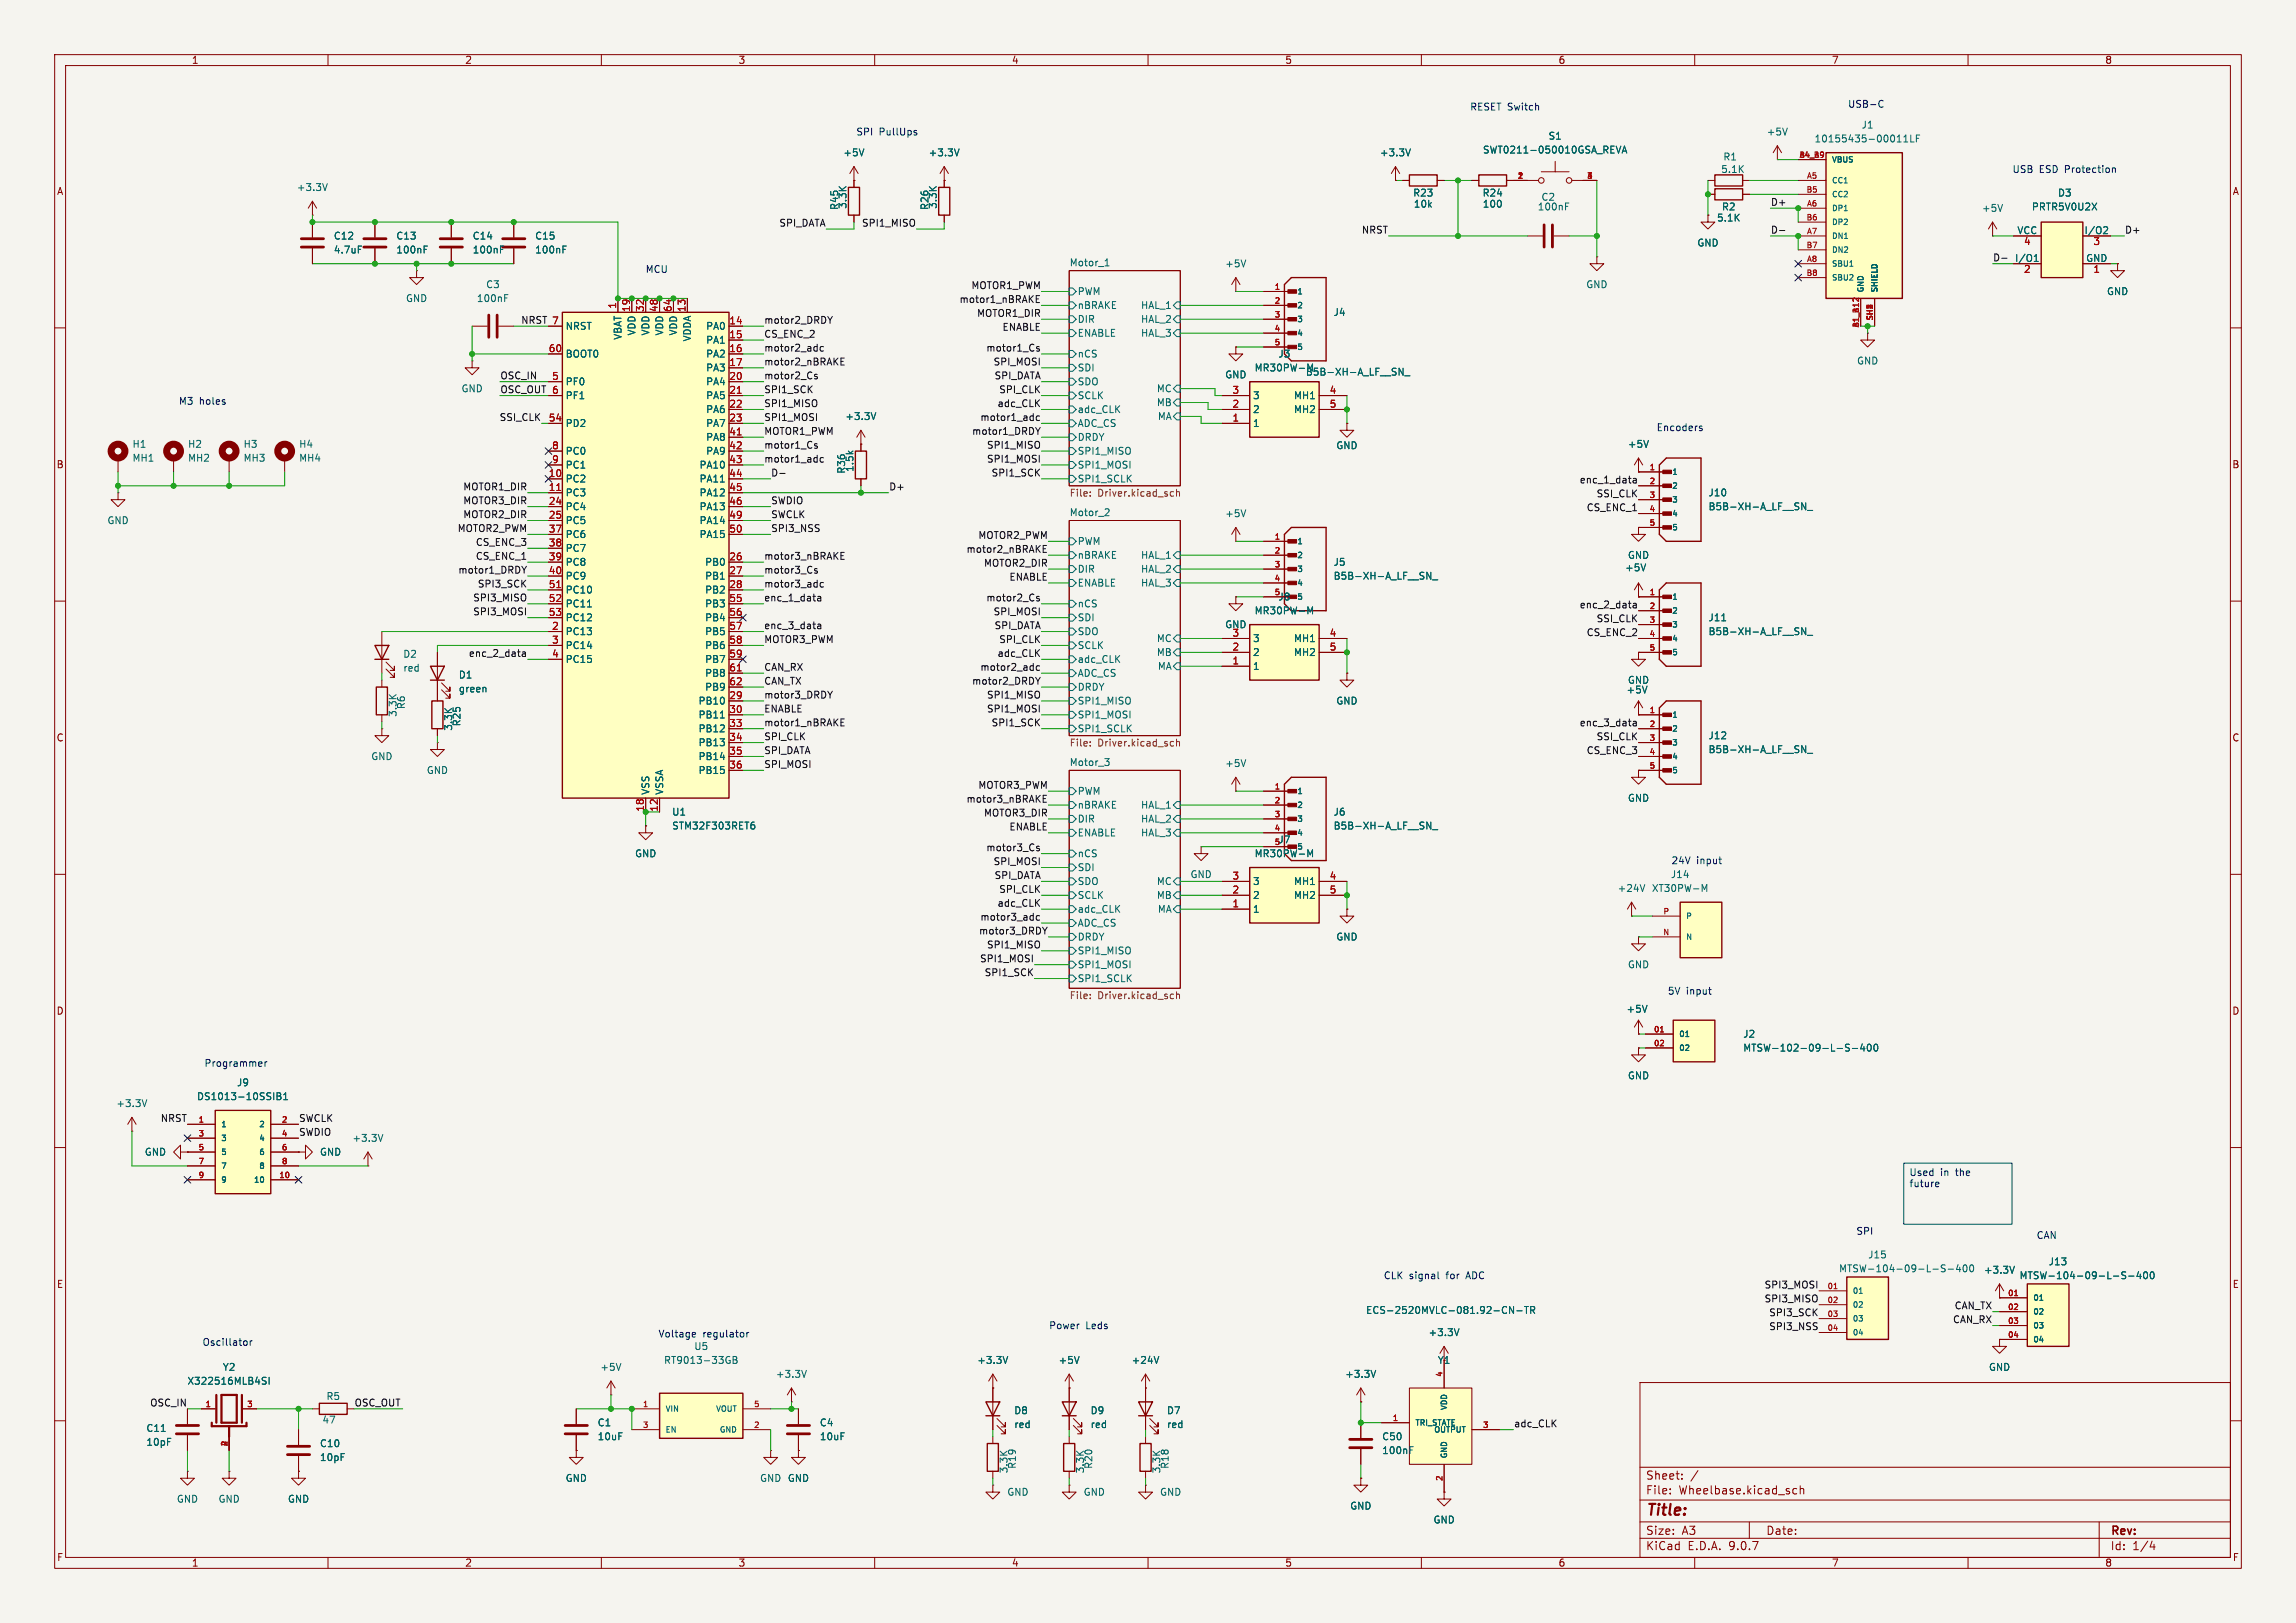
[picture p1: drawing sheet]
<svg xmlns="http://www.w3.org/2000/svg" width="420mm" height="297mm" viewBox="0 0 420 297" stroke-linecap="round" stroke-linejoin="round" font-family="sans-serif">
<defs><g id="words">
<text font-size="2.8" fill="#840000" x="301" y="277.9">Title:</text>
<g font-size="2.1" fill="#840000">
<text x="301" y="273.7">File:</text>
<text x="301" y="271">Sheet:</text>
<text x="307.1" y="273.7">Wheelbase.kicad_sch</text>
<text x="301" y="281.1">Size:</text>
<text x="307.6" y="281.1">A3</text>
<text x="323" y="281.1">Date:</text>
<text x="386" y="281.3">Rev:</text>
<text x="301" y="283.9">KiCad</text>
<text x="308.7" y="283.9">E.D.A.</text>
<text x="316.3" y="283.9">9.0.7</text>
<text x="386" y="283.9">Id:</text>
<text x="390.1" y="283.9">1/4</text>
</g>
<g font-size="1.8" fill="#840000">
<text x="35" y="11.9">1</text>
<text x="85" y="11.9">2</text>
<text x="135" y="11.9">3</text>
<text x="185" y="11.9">4</text>
<text x="235" y="11.9">5</text>
<text x="285" y="11.9">6</text>
<text x="335" y="11.9">7</text>
<text x="385" y="11.9">8</text>
<text x="10.3" y="35.9">A</text>
<text x="408.3" y="35.9">A</text>
<text x="10.3" y="85.9">B</text>
<text x="408.2" y="85.9">B</text>
<text x="10.3" y="135.9">C</text>
<text x="408.2" y="135.9">C</text>
<text x="10.3" y="185.9">D</text>
<text x="408.2" y="185.9">D</text>
<text x="10.3" y="235.9">E</text>
<text x="408.3" y="235.9">E</text>
<text x="262.9" y="249.8">Y1</text>
<text x="10.3" y="285.9">F</text>
<text x="35" y="286.9">1</text>
<text x="85" y="286.9">2</text>
<text x="135" y="286.9">3</text>
<text x="185" y="286.9">4</text>
<text x="235" y="286.9">5</text>
<text x="285" y="286.9">6</text>
<text x="335" y="286.9">7</text>
<text x="385" y="286.9">8</text>
<text x="408.3" y="285.9">F</text>
</g>
<g font-size="1.8" fill="#0000c2">
<text x="268.8" y="20.4">RESET Switch</text>
<text x="337.9" y="19.9">USB-C</text>
<text x="156.5" y="25">SPI</text>
<text x="160.8" y="25">PullUps</text>
<text x="368" y="31.9">USB</text>
<text x="373" y="31.9">ESD Protection</text>
<text x="118" y="50.1">MCU</text>
<text x="32.6" y="74.3">M3</text>
<text x="36.5" y="74.3">holes</text>
<text x="302.9" y="79.1">Encoders</text>
<text x="305.7" y="158.3">24V</text>
<text x="310.3" y="158.3">input</text>
<text x="305" y="182.2">5V</text>
<text x="308.5" y="182.2">input</text>
<text x="37.3" y="195.4">Programmer</text>
<text x="349.2" y="215.5">Used</text>
<text x="355" y="215.5">in</text>
<text x="357.9" y="215.5">the</text>
<text x="349.2" y="217.6">future</text>
<text x="339.5" y="226.2">SPI</text>
<text x="372.4" y="226.9">CAN</text>
<text x="253" y="234.3">CLK</text>
<text x="257.8" y="234.3">signal</text>
<text x="264.7" y="234.3">for</text>
<text x="268.5" y="234.3">ADC</text>
<text x="120.4" y="245">Voltage</text>
<text x="128.5" y="245">regulator</text>
<text x="191.8" y="243.4">Power</text>
<text x="198.6" y="243.4">Leds</text>
<text x="37" y="246.5">Oscillator</text>
</g>
<g font-size="1.8" fill="#006464">
<text x="340.4" y="23.7">J1</text>
<text x="154.2" y="28.8">+5V</text>
<text x="169.8" y="28.8">+3.3V</text>
<text x="252.3" y="28.8">+3.3V</text>
<text x="271.2" y="28.3">SWT0211-050010GSA_REVA</text>
<text x="283.2" y="25.8">S1</text>
<text x="315.1" y="29.6">R1</text>
<text x="323.1" y="25">+5V</text>
<text x="331.8" y="26.3">10155435-00011LF</text>
<text x="54.2" y="35.2">+3.3V</text>
<text x="314.7" y="31.9">5.1K</text>
<text x="153.5" y="38.5" transform="rotate(-90 153.5 38.5)">R45</text>
<text x="155" y="38.3" transform="rotate(-90 155 38.3)">3.3K</text>
<text x="170" y="38.5" transform="rotate(-90 170 38.5)">R26</text>
<text x="171.6" y="38.3" transform="rotate(-90 171.6 38.3)">3.3K</text>
<text x="258.4" y="36.2">R23</text>
<text x="258.5" y="38.2">10k</text>
<text x="271.1" y="36.2">R24</text>
<text x="271.1" y="38.2">100</text>
<text x="281.2" y="38.7">100nF</text>
<text x="281.9" y="36.9">C2</text>
<text x="314" y="40.7">5.1K</text>
<text x="314.9" y="38.7">R2</text>
<text x="362.5" y="39">+5V</text>
<text x="371.6" y="38.7">PRTR5V0U2X</text>
<text x="376.4" y="36.2">D3</text>
<text x="61" y="44">C12</text>
<text x="61" y="46.6">4.7uF</text>
<text x="72.4" y="46.6">100nF</text>
<text x="72.4" y="44">C13</text>
<text x="86.4" y="46.6">100nF</text>
<text x="86.4" y="44">C14</text>
<text x="97.8" y="46.6">100nF</text>
<text x="97.8" y="44">C15</text>
<text x="310.4" y="45.3">GND</text>
<text x="368.9" y="42.9">VCC</text>
<text x="381.2" y="42.9">I/O2</text>
<text x="88.8" y="52.9">C3</text>
<text x="195.6" y="48.8">Motor_1</text>
<text x="224" y="49.1">+5V</text>
<text x="290.1" y="52.9">GND</text>
<text x="368.5" y="48">I/O1</text>
<text x="381.5" y="48">GND</text>
<text x="74.2" y="55.5">GND</text>
<text x="87.1" y="55.5">100nF</text>
<text x="197" y="54.2">PWM</text>
<text x="197" y="56.7">nBRAKE</text>
<text x="197" y="59.3">DIR</text>
<text x="208.6" y="59.3">HAL_2</text>
<text x="208.6" y="56.7">HAL_1</text>
<text x="243.8" y="58">J4</text>
<text x="385.3" y="54.2">GND</text>
<text x="103.4" y="60.6">NRST</text>
<text x="103.4" y="65.6">BOOT0</text>
<text x="113.9" y="62.3" transform="rotate(-90 113.9 62.3)">VBAT</text>
<text x="116.4" y="61.5" transform="rotate(-90 116.4 61.5)">VDD</text>
<text x="119" y="61.5" transform="rotate(-90 119 61.5)">VDD</text>
<text x="121.5" y="61.5" transform="rotate(-90 121.5 61.5)">VDD</text>
<text x="124.1" y="61.5" transform="rotate(-90 124.1 61.5)">VDD</text>
<text x="126.6" y="62.6" transform="rotate(-90 126.6 62.6)">VDDA</text>
<text x="129.1" y="60.6">PA0</text>
<text x="129.1" y="63.1">PA1</text>
<text x="129.1" y="65.6">PA2</text>
<text x="197" y="61.8">ENABLE</text>
<text x="197" y="65.6">nCS</text>
<text x="208.6" y="61.8">HAL_3</text>
<text x="233.8" y="65.6">J3</text>
<text x="84.3" y="72">GND</text>
<text x="103.4" y="70.7">PF0</text>
<text x="129.1" y="68.2">PA3</text>
<text x="129.1" y="70.7">PA4</text>
<text x="197" y="68.2">SDI</text>
<text x="197" y="70.7">SDO</text>
<text x="211.5" y="72">MC</text>
<text x="224" y="69.4">GND</text>
<text x="229.4" y="68.2">MR30PW-M</text>
<text x="238.8" y="68.9">B5B-XH-A_LF__SN_</text>
<text x="339.6" y="66.9">GND</text>
<text x="103.4" y="73.3">PF1</text>
<text x="129.1" y="73.3">PA5</text>
<text x="129.1" y="75.8">PA6</text>
<text x="154.5" y="77.1">+3.3V</text>
<text x="197" y="73.3">SCLK</text>
<text x="197" y="75.8">adc_CLK</text>
<text x="211.5" y="74.5">MB</text>
<text x="211.7" y="77.1">MA</text>
<text x="229.1" y="73.3">3</text>
<text x="229.1" y="75.8">2</text>
<text x="236.6" y="73.3">MH1</text>
<text x="236.6" y="75.8">MH2</text>
<text x="24.1" y="82.1">H1</text>
<text x="34.3" y="82.1">H2</text>
<text x="44.5" y="82.1">H3</text>
<text x="54.6" y="82.1">H4</text>
<text x="103.4" y="78.3">PD2</text>
<text x="103.4" y="83.4">PC0</text>
<text x="129.1" y="78.3">PA7</text>
<text x="129.1" y="80.9">PA8</text>
<text x="129.1" y="83.4">PA9</text>
<text x="197" y="78.3">ADC_CS</text>
<text x="197" y="80.9">DRDY</text>
<text x="197" y="83.4">SPI1_MISO</text>
<text x="229.1" y="78.3">1</text>
<text x="244.3" y="82.4">GND</text>
<text x="297.7" y="82.1">+5V</text>
<text x="24.1" y="84.7">MH1</text>
<text x="34.3" y="84.7">MH2</text>
<text x="44.5" y="84.7">MH3</text>
<text x="54.6" y="84.7">MH4</text>
<text x="103.4" y="86">PC1</text>
<text x="103.4" y="88.5">PC2</text>
<text x="127.9" y="86">PA10</text>
<text x="127.9" y="88.5">PA11</text>
<text x="154.8" y="86.8" transform="rotate(-90 154.8 86.8)">R36</text>
<text x="156.3" y="86.5" transform="rotate(-90 156.3 86.5)">1.5k</text>
<text x="197" y="86">SPI1_MOSI</text>
<text x="197" y="88.5">SPI1_SCLK</text>
<text x="103.4" y="91">PC3</text>
<text x="103.4" y="93.6">PC4</text>
<text x="127.9" y="91">PA12</text>
<text x="127.9" y="93.6">PA13</text>
<text x="195.6" y="94.5">Motor_2</text>
<text x="224" y="94.8">+5V</text>
<text x="312.4" y="91">J10</text>
<text x="312.4" y="93.6">B5B-XH-A_LF__SN_</text>
<text x="19.6" y="96.1">GND</text>
<text x="103.4" y="96.1">PC5</text>
<text x="103.4" y="98.7">PC6</text>
<text x="103.4" y="101.2">PC7</text>
<text x="127.9" y="96.1">PA14</text>
<text x="127.9" y="98.7">PA15</text>
<text x="197" y="99.9">PWM</text>
<text x="103.4" y="103.7">PC8</text>
<text x="103.4" y="106.3">PC9</text>
<text x="128.9" y="103.7">PB0</text>
<text x="128.9" y="106.3">PB1</text>
<text x="197" y="102.5">nBRAKE</text>
<text x="197" y="105">DIR</text>
<text x="197" y="107.5">ENABLE</text>
<text x="208.6" y="105">HAL_2</text>
<text x="208.6" y="102.5">HAL_1</text>
<text x="208.6" y="107.5">HAL_3</text>
<text x="243.8" y="103.7">J5</text>
<text x="243.8" y="106.3">B5B-XH-A_LF__SN_</text>
<text x="297.2" y="104.7">+5V</text>
<text x="297.7" y="102.5">GND</text>
<text x="103.4" y="108.8">PC10</text>
<text x="103.4" y="111.4">PC11</text>
<text x="103.4" y="113.9">PC12</text>
<text x="128.9" y="108.8">PB2</text>
<text x="128.9" y="111.4">PB3</text>
<text x="128.9" y="113.9">PB4</text>
<text x="197" y="111.4">nCS</text>
<text x="197" y="113.9">SDI</text>
<text x="229.4" y="112.6">MR30PW-M</text>
<text x="233.8" y="110.1">J8</text>
<text x="312.4" y="113.9">J11</text>
<text x="103.4" y="116.4">PC13</text>
<text x="103.4" y="119">PC14</text>
<text x="128.9" y="116.4">PB5</text>
<text x="128.9" y="119">PB6</text>
<text x="197" y="116.4">SDO</text>
<text x="197" y="119">SCLK</text>
<text x="211.5" y="117.7">MC</text>
<text x="224" y="115.2">GND</text>
<text x="225.4" y="116.6">3</text>
<text x="229.1" y="117.7">3</text>
<text x="236.6" y="117.7">MH1</text>
<text x="312.4" y="116.4">B5B-XH-A_LF__SN_</text>
<text x="73.7" y="120.6">D2</text>
<text x="73.7" y="123.1">red</text>
<text x="83.8" y="124.4">D1</text>
<text x="103.4" y="121.5">PC15</text>
<text x="128.9" y="121.5">PB7</text>
<text x="128.9" y="124.1">PB8</text>
<text x="197" y="121.5">adc_CLK</text>
<text x="197" y="124.1">ADC_CS</text>
<text x="211.5" y="120.2">MB</text>
<text x="211.7" y="122.8">MA</text>
<text x="229.1" y="120.2">2</text>
<text x="229.1" y="122.8">1</text>
<text x="236.6" y="120.2">MH2</text>
<text x="297.7" y="125.3">GND</text>
<text x="72.7" y="131.3" transform="rotate(-90 72.7 131.3)">3.3K</text>
<text x="74.3" y="129.9" transform="rotate(-90 74.3 129.9)">R6</text>
<text x="83.8" y="126.9">green</text>
<text x="127.7" y="129.1">PB10</text>
<text x="127.7" y="131.7">PB11</text>
<text x="128.9" y="126.6">PB9</text>
<text x="197" y="126.6">DRDY</text>
<text x="197" y="129.1">SPI1_MISO</text>
<text x="197" y="131.7">SPI1_MOSI</text>
<text x="244.3" y="129.1">GND</text>
<text x="297.4" y="127.1">+5V</text>
<text x="82.9" y="133.8" transform="rotate(-90 82.9 133.8)">3.3K</text>
<text x="84.4" y="133" transform="rotate(-90 84.4 133)">R25</text>
<text x="127.7" y="134.2">PB12</text>
<text x="127.7" y="136.8">PB13</text>
<text x="197" y="134.2">SPI1_SCLK</text>
<text x="312.4" y="135.5">J12</text>
<text x="67.8" y="139.3">GND</text>
<text x="78" y="141.8">GND</text>
<text x="127.7" y="139.3">PB14</text>
<text x="127.7" y="141.8">PB15</text>
<text x="195.6" y="140.3">Motor_3</text>
<text x="224" y="140.6">+5V</text>
<text x="312.4" y="138">B5B-XH-A_LF__SN_</text>
<text x="119" y="145.5" transform="rotate(-90 119 145.5)">VSS</text>
<text x="121.5" y="145.5" transform="rotate(-90 121.5 145.5)">VSSA</text>
<text x="122.9" y="149.5">U1</text>
<text x="197" y="145.6">PWM</text>
<text x="197" y="148.2">nBRAKE</text>
<text x="208.6" y="148.2">HAL_1</text>
<text x="243.8" y="149.5">J6</text>
<text x="297.7" y="146.9">GND</text>
<text x="122.9" y="152">STM32F303RET6</text>
<text x="197" y="150.7">DIR</text>
<text x="197" y="153.3">ENABLE</text>
<text x="208.6" y="150.7">HAL_2</text>
<text x="208.6" y="153.3">HAL_3</text>
<text x="233.8" y="154.5">J7</text>
<text x="243.8" y="152">B5B-XH-A_LF__SN_</text>
<text x="116.1" y="157.1">GND</text>
<text x="197" y="157.1">nCS</text>
<text x="197" y="159.6">SDI</text>
<text x="217.7" y="160.9">GND</text>
<text x="229.4" y="157.1">MR30PW-M</text>
<text x="305.5" y="160.9">J14</text>
<text x="197" y="162.2">SDO</text>
<text x="197" y="164.7">SCLK</text>
<text x="197" y="167.2">adc_CLK</text>
<text x="211.5" y="164.7">MB</text>
<text x="211.5" y="162.2">MC</text>
<text x="211.7" y="167.2">MA</text>
<text x="229.1" y="162.2">3</text>
<text x="229.1" y="164.7">2</text>
<text x="229.1" y="167.2">1</text>
<text x="236.6" y="162.2">MH1</text>
<text x="236.6" y="164.7">MH2</text>
<text x="295.8" y="163.4">+24V</text>
<text x="302.1" y="163.4">XT30PW-M</text>
<text x="197" y="169.8">ADC_CS</text>
<text x="197" y="172.3">DRDY</text>
<text x="244.3" y="172.3">GND</text>
<text x="197" y="174.9">SPI1_MISO</text>
<text x="197" y="177.4">SPI1_MOSI</text>
<text x="197" y="179.9">SPI1_SCLK</text>
<text x="297.7" y="177.4">GND</text>
<text x="297.4" y="185.5">+5V</text>
<text x="318.8" y="190.1">J2</text>
<text x="297.7" y="197.7">GND</text>
<text x="318.8" y="192.6">MTSW-102-09-L-S-400</text>
<text x="21.2" y="202.8">+3.3V</text>
<text x="35.9" y="201.5">DS1013-10SSIB1</text>
<text x="43.3" y="199">J9</text>
<text x="64.4" y="209.1">+3.3V</text>
<text x="26.4" y="211.7">GND</text>
<text x="58.4" y="211.7">GND</text>
<text x="336.3" y="233">MTSW-104-09-L-S-400</text>
<text x="341.6" y="230.5">J15</text>
<text x="362.8" y="233.3">+3.3V</text>
<text x="374.7" y="231.7">J13</text>
<text x="369.3" y="234.3">MTSW-104-09-L-S-400</text>
<text x="249.8" y="240.6">ECS-2520MVLC-081.92-CN-TR</text>
<text x="261.2" y="244.7">+3.3V</text>
<text x="40.7" y="251.1">Y2</text>
<text x="109.7" y="251.1">+5V</text>
<text x="121.4" y="249.8">RT9013-33GB</text>
<text x="126.9" y="247.2">U5</text>
<text x="178.7" y="249.8">+3.3V</text>
<text x="193.5" y="249.8">+5V</text>
<text x="206.9" y="249.8">+24V</text>
<text x="363.7" y="251.1">GND</text>
<text x="34.2" y="253.6">X322516MLB4SI</text>
<text x="59.6" y="256.4">R5</text>
<text x="141.8" y="252.3">+3.3V</text>
<text x="246" y="252.3">+3.3V</text>
<text x="26.7" y="262.2">C11</text>
<text x="58.9" y="260.7">47</text>
<text x="109.2" y="261.2">C1</text>
<text x="109.2" y="263.8">10uF</text>
<text x="149.9" y="261.2">C4</text>
<text x="149.9" y="263.8">10uF</text>
<text x="185.4" y="259">D8</text>
<text x="185.4" y="261.5">red</text>
<text x="199.4" y="259">D9</text>
<text x="199.4" y="261.5">red</text>
<text x="213.4" y="259">D7</text>
<text x="213.4" y="261.5">red</text>
<text x="252.7" y="263.8">C50</text>
<text x="26.7" y="264.8">10pF</text>
<text x="58.4" y="265">C10</text>
<text x="58.4" y="267.6">10pF</text>
<text x="184.5" y="269.7" transform="rotate(-90 184.5 269.7)">3.3K</text>
<text x="186" y="268.9" transform="rotate(-90 186 268.9)">R19</text>
<text x="198.5" y="269.7" transform="rotate(-90 198.5 269.7)">3.3K</text>
<text x="200" y="268.9" transform="rotate(-90 200 268.9)">R20</text>
<text x="212.4" y="269.7" transform="rotate(-90 212.4 269.7)">3.3K</text>
<text x="214" y="268.9" transform="rotate(-90 214 268.9)">R18</text>
<text x="252.7" y="266.3">100nF</text>
<text x="32.3" y="275.2">GND</text>
<text x="39.9" y="275.2">GND</text>
<text x="52.6" y="275.2">GND</text>
<text x="103.4" y="271.4">GND</text>
<text x="138.9" y="271.4">GND GND</text>
<text x="144" y="271.4">GND</text>
<text x="184.2" y="273.9">GND</text>
<text x="198.1" y="273.9">GND</text>
<text x="212.1" y="273.9">GND</text>
<text x="246.9" y="276.5">GND</text>
<text x="262.1" y="279">GND</text>
</g>
<g font-size="1.8" fill="#0f0f0f">
<text x="142.5" y="41.6">SPI_DATA</text>
<text x="157.6" y="41.6">SPI1_MISO</text>
<text x="323.8" y="37.8">D+</text>
<text x="249" y="42.8">NRST</text>
<text x="323.8" y="42.8">D-</text>
<text x="364.5" y="47.9">D-</text>
<text x="388.6" y="42.8">D+</text>
<text x="177.6" y="53">MOTOR1_PWM</text>
<text x="95.2" y="59.3">NRST 7</text>
<text x="139.7" y="59.3">motor2_DRDY</text>
<text x="175.4" y="55.5">motor1_nBRAKE</text>
<text x="178.6" y="58.1">MOTOR1_DIR</text>
<text x="139.7" y="64.4">motor2_adc</text>
<text x="139.7" y="61.9">CS_ENC_2</text>
<text x="180.3" y="64.4">motor1_Cs</text>
<text x="183.3" y="60.6">ENABLE</text>
<text x="91.4" y="69.5">OSC_IN</text>
<text x="139.7" y="69.5">motor2_Cs</text>
<text x="139.7" y="67">motor2_nBRAKE</text>
<text x="181.6" y="67">SPI_MOSI</text>
<text x="181.8" y="69.5">SPI_DATA</text>
<text x="91.3" y="77.1">SSI_CLK</text>
<text x="91.4" y="72">OSC_OUT 6</text>
<text x="139.7" y="72">SPI1_SCK</text>
<text x="139.7" y="77.1">SPI1_MOSI</text>
<text x="139.7" y="74.6">SPI1_MISO</text>
<text x="179.2" y="77.1">motor1_adc</text>
<text x="182.4" y="74.6">adc_CLK</text>
<text x="182.7" y="72">SPI_CLK</text>
<text x="139.7" y="79.7">MOTOR1_PWM</text>
<text x="139.7" y="82.2">motor1_Cs</text>
<text x="177.7" y="79.7">motor1_DRDY</text>
<text x="180.4" y="82.2">SPI1_MISO</text>
<text x="84.6" y="89.8">MOTOR1_DIR</text>
<text x="139.7" y="84.7">motor1_adc</text>
<text x="141" y="87.3">D-</text>
<text x="162.6" y="89.8">D+</text>
<text x="180.4" y="84.7">SPI1_MOSI</text>
<text x="181.3" y="87.3">SPI1_SCK</text>
<text x="288.9" y="88.6">enc_1_data</text>
<text x="84.6" y="92.4">MOTOR3_DIR</text>
<text x="84.6" y="94.9">MOTOR2_DIR</text>
<text x="141" y="92.4">SWDIO</text>
<text x="141" y="94.9">SWCLK</text>
<text x="290.1" y="93.6">CS_ENC_1</text>
<text x="292" y="91.1">SSI_CLK</text>
<text x="83.6" y="97.4">MOTOR2_PWM</text>
<text x="86.9" y="100">CS_ENC_3</text>
<text x="141" y="97.4">SPI3_NSS</text>
<text x="176.7" y="101.3">motor2_nBRAKE</text>
<text x="178.9" y="98.7">MOTOR2_PWM</text>
<text x="83.7" y="105.1">motor1_DRDY</text>
<text x="86.9" y="102.5">CS_ENC_1</text>
<text x="87.3" y="107.6">SPI3_SCK</text>
<text x="139.7" y="102.5">motor3_nBRAKE</text>
<text x="139.7" y="105.1">motor3_Cs</text>
<text x="139.7" y="107.6">motor3_adc</text>
<text x="179.9" y="103.8">MOTOR2_DIR</text>
<text x="184.6" y="106.3">ENABLE</text>
<text x="86.5" y="110.1">SPI3_MISO</text>
<text x="86.5" y="112.7">SPI3_MOSI</text>
<text x="139.7" y="110.1">enc_1_data</text>
<text x="180.3" y="110.1">motor2_Cs</text>
<text x="181.6" y="112.7">SPI_MOSI</text>
<text x="288.9" y="111.4">enc_2_data</text>
<text x="292" y="114">SSI_CLK</text>
<text x="139.7" y="117.8">MOTOR3_PWM</text>
<text x="139.7" y="115.2">enc_3_data</text>
<text x="181.8" y="115.2">SPI_DATA</text>
<text x="182.7" y="117.8">SPI_CLK</text>
<text x="290.1" y="116.5">CS_ENC_2</text>
<text x="85.7" y="120.3">enc_2_data</text>
<text x="139.7" y="125.4">CAN_TX</text>
<text x="139.7" y="122.8">CAN_RX</text>
<text x="177.7" y="125.4">motor2_DRDY</text>
<text x="179.2" y="122.8">motor2_adc</text>
<text x="182.4" y="120.3">adc_CLK</text>
<text x="139.7" y="130.5">ENABLE</text>
<text x="139.7" y="127.9">motor3_DRDY</text>
<text x="180.4" y="127.9">SPI1_MISO</text>
<text x="180.4" y="130.5">SPI1_MOSI</text>
<text x="139.7" y="135.5">SPI_CLK</text>
<text x="139.7" y="133">motor1_nBRAKE</text>
<text x="181.3" y="133">SPI1_SCK</text>
<text x="288.9" y="133">enc_3_data</text>
<text x="292" y="135.5">SSI_CLK</text>
<text x="139.7" y="140.6">SPI_MOSI</text>
<text x="139.7" y="138.1">SPI_DATA</text>
<text x="290.1" y="138.1">CS_ENC_3</text>
<text x="176.7" y="147">motor3_nBRAKE</text>
<text x="178.9" y="144.4">MOTOR3_PWM</text>
<text x="179.9" y="149.5">MOTOR3_DIR</text>
<text x="180.3" y="155.9">motor3_Cs</text>
<text x="184.6" y="152.1">ENABLE</text>
<text x="181.6" y="158.4">SPI_MOSI</text>
<text x="181.8" y="160.9">SPI_DATA</text>
<text x="182.4" y="166">adc_CLK</text>
<text x="182.7" y="163.5">SPI_CLK</text>
<text x="179" y="171.1">motor3_DRDY</text>
<text x="179.2" y="168.6">motor3_adc</text>
<text x="180.4" y="173.6">SPI1_MISO</text>
<text x="179.2" y="176.2">SPI1_MOSI</text>
<text x="180" y="178.7">SPI1_SCK</text>
<text x="29.3" y="205.4">NRST</text>
<text x="54.6" y="207.9">SWDIO</text>
<text x="54.6" y="205.4">SWCLK</text>
<text x="322.7" y="238.4">SPI3_MISO</text>
<text x="322.7" y="235.9">SPI3_MOSI</text>
<text x="357.5" y="239.7">CAN_TX</text>
<text x="323.5" y="243.5">SPI3_NSS</text>
<text x="323.5" y="241">SPI3_SCK</text>
<text x="357.2" y="242.2">CAN_RX</text>
<text x="27.4" y="257.5">OSC_IN</text>
<text x="64.8" y="257.5">OSC_OUT</text>
<text x="276.9" y="261.3">adc_CLK</text>
</g>
<g font-size="1.8" fill="#a90000">
<text x="370.1" y="45.2">4</text>
<text x="382.8" y="45.2">3</text>
<text x="370.1" y="50.2">2</text>
<text x="382.8" y="50.2">1</text>
<text x="100.9" y="59.4">7</text>
<text x="112.8" y="56.6" transform="rotate(-90 112.8 56.6)">1</text>
<text x="115.3" y="57.2" transform="rotate(-90 115.3 57.2)">19</text>
<text x="117.9" y="57.2" transform="rotate(-90 117.9 57.2)">32</text>
<text x="120.4" y="57.2" transform="rotate(-90 120.4 57.2)">48</text>
<text x="122.9" y="57.2" transform="rotate(-90 122.9 57.2)">64</text>
<text x="125.5" y="57.2" transform="rotate(-90 125.5 57.2)">13</text>
<text x="133.3" y="59.4">14</text>
<text x="100.3" y="64.5">60</text>
<text x="133.3" y="62">15</text>
<text x="133.3" y="64.5">16</text>
<text x="100.9" y="69.6">5</text>
<text x="133.3" y="67.1">17</text>
<text x="133.3" y="69.6">20</text>
<text x="100.3" y="77.2">54</text>
<text x="100.9" y="72.1">6</text>
<text x="133.3" y="72.1">21</text>
<text x="133.3" y="74.7">22</text>
<text x="133.3" y="77.2">23</text>
<text x="225.4" y="72.1">3</text>
<text x="225.4" y="74.7">2</text>
<text x="225.4" y="77.2">1</text>
<text x="243.1" y="72.1">4</text>
<text x="243.1" y="74.7">5</text>
<text x="100.9" y="82.3">8</text>
<text x="133.3" y="79.8">41</text>
<text x="133.3" y="82.3">42</text>
<text x="100.3" y="87.4">10</text>
<text x="100.3" y="89.9">11</text>
<text x="100.9" y="84.8">9</text>
<text x="133.3" y="84.8">43</text>
<text x="133.3" y="87.4">44</text>
<text x="133.3" y="89.9">45</text>
<text x="100.3" y="92.5">24</text>
<text x="100.3" y="95">25</text>
<text x="133.3" y="92.5">46</text>
<text x="133.3" y="95">49</text>
<text x="100.3" y="97.5">37</text>
<text x="100.3" y="100.1">38</text>
<text x="133.3" y="97.5">50</text>
<text x="100.3" y="102.6">39</text>
<text x="100.3" y="105.2">40</text>
<text x="100.3" y="107.7">51</text>
<text x="133.3" y="102.6">26</text>
<text x="133.3" y="105.2">27</text>
<text x="133.3" y="107.7">28</text>
<text x="100.3" y="110.2">52</text>
<text x="100.3" y="112.8">53</text>
<text x="133.3" y="110.2">55</text>
<text x="133.3" y="112.8">56</text>
<text x="100.9" y="115.3">2</text>
<text x="100.9" y="117.9">3</text>
<text x="133.3" y="115.3">57</text>
<text x="133.3" y="117.9">58</text>
<text x="225.4" y="119.1">2</text>
<text x="243.1" y="116.6">4</text>
<text x="243.1" y="119.1">5</text>
<text x="100.9" y="120.4">4</text>
<text x="133.3" y="120.4">59</text>
<text x="133.3" y="122.9">61</text>
<text x="133.3" y="125.5">62</text>
<text x="225.4" y="121.7">1</text>
<text x="133.3" y="128">29</text>
<text x="133.3" y="130.6">30</text>
<text x="133.3" y="133.1">33</text>
<text x="133.3" y="135.6">34</text>
<text x="133.3" y="138.2">35</text>
<text x="133.3" y="140.7">36</text>
<text x="117.9" y="148.6" transform="rotate(-90 117.9 148.6)">18</text>
<text x="120.4" y="148.6" transform="rotate(-90 120.4 148.6)">12</text>
<text x="225.4" y="161">3</text>
<text x="243.1" y="161">4</text>
<text x="225.4" y="163.6">2</text>
<text x="225.4" y="166.1">1</text>
<text x="243.1" y="163.6">5</text>
</g>
<g font-size="1.8" fill="#725600">
<text x="195.6" y="91.2">File:</text>
<text x="200.8" y="91.2">Driver.kicad_sch</text>
<text x="195.6" y="136.9">File:</text>
<text x="200.8" y="136.9">Driver.kicad_sch</text>
<text x="195.6" y="183.2">File:</text>
<text x="200.8" y="183.2">Driver.kicad_sch</text>
</g>
<g font-size="1.4" fill="#a90000">
<text x="329" y="29">A4_B9</text>
<text x="329" y="29">B</text>
<text x="331.6" y="29">A</text>
<text x="277.5" y="32.8">1</text>
<text x="290.2" y="32.8">4</text>
<text x="330.4" y="35.3">B5</text>
<text x="330.4" y="32.8">A5</text>
<text x="330.4" y="40.4">B6</text>
<text x="330.4" y="37.8">A6</text>
<text x="330.4" y="45.5">B7</text>
<text x="330.4" y="42.9">A7</text>
<text x="233.1" y="53.1">1</text>
<text x="330.4" y="50.5">B8</text>
<text x="330.4" y="48">A8</text>
<text x="233.1" y="55.6">2</text>
<text x="233.1" y="58.2">3</text>
<text x="340.1" y="57.5" transform="rotate(-90 340.1 57.5)">A</text>
<text x="342.6" y="58.8" transform="rotate(-90 342.6 58.8)">SH1</text>
<text x="342.6" y="56.8" transform="rotate(-90 342.6 56.8)">2</text>
<text x="233.1" y="60.7">4</text>
<text x="233.1" y="63.2">5</text>
<text x="340.1" y="60.1" transform="rotate(-90 340.1 60.1)">A1_B12</text>
<text x="340.1" y="60.1" transform="rotate(-90 340.1 60.1)">B</text>
<text x="301.6" y="86.1">1</text>
<text x="301.6" y="88.6">2</text>
<text x="301.6" y="91.2">3</text>
<text x="301.6" y="93.7">4</text>
<text x="233.1" y="98.8">1</text>
<text x="233.1" y="101.3">2</text>
<text x="301.6" y="96.3">5</text>
<text x="233.1" y="103.9">3</text>
<text x="233.1" y="106.4">4</text>
<text x="233.1" y="109">5</text>
<text x="301.6" y="109">1</text>
<text x="301.6" y="111.5">2</text>
<text x="301.6" y="114">3</text>
<text x="301.6" y="116.6">4</text>
<text x="301.6" y="119.1">5</text>
<text x="301.6" y="130.6">1</text>
<text x="301.6" y="133.1">2</text>
<text x="301.6" y="135.6">3</text>
<text x="301.6" y="138.2">4</text>
<text x="301.6" y="140.7">5</text>
<text x="233.1" y="144.5">1</text>
<text x="233.1" y="147.1">2</text>
<text x="233.1" y="149.6">3</text>
<text x="233.1" y="152.1">4</text>
<text x="304.2" y="167.4">P</text>
<text x="304.1" y="171.2">N</text>
<text x="302.4" y="189">01</text>
<text x="302.4" y="191.5">02</text>
<text x="36.2" y="205.5">1</text>
<text x="36.2" y="208">3</text>
<text x="51.5" y="205.5">2</text>
<text x="51.5" y="208">4</text>
<text x="36.2" y="210.6">5</text>
<text x="36.2" y="213.1">7</text>
<text x="36.2" y="215.6">9</text>
<text x="51" y="215.6">10</text>
<text x="51.5" y="210.6">6</text>
<text x="51.5" y="213.1">8</text>
<text x="334.2" y="236">01</text>
<text x="334.2" y="238.5">02</text>
<text x="367.2" y="237.2">01</text>
<text x="367.2" y="239.8">02</text>
<text x="334.2" y="241">03</text>
<text x="334.2" y="243.6">04</text>
<text x="367.2" y="242.3">03</text>
<text x="367.2" y="244.9">04</text>
<text x="37.5" y="257.6">1</text>
<text x="45.1" y="257.6">3</text>
<text x="117.5" y="257.6">1</text>
<text x="137.8" y="257.6">5</text>
<text x="263.9" y="252.1" transform="rotate(-90 263.9 252.1)">4</text>
<text x="117.5" y="261.4">3</text>
<text x="137.8" y="261.4">2</text>
<text x="254.7" y="260.1">1</text>
<text x="271.2" y="261.4">3</text>
<text x="41.7" y="264.8" transform="rotate(-90 41.7 264.8)">2</text>
<text x="263.9" y="271.1" transform="rotate(-90 263.9 271.1)">2</text>
</g>
<g font-size="1.4" fill="#006464">
<text x="335" y="29.9">VBUS</text>
<text x="335" y="33.8">CC1</text>
<text x="335" y="36.3">CC2</text>
<text x="335" y="38.8">DP1</text>
<text x="335" y="41.4">DP2</text>
<text x="335" y="43.9">DN1</text>
<text x="335" y="46.5">DN2</text>
<text x="335" y="49">SBU1</text>
<text x="335" y="51.5">SBU2</text>
<text x="341.1" y="53.6" transform="rotate(-90 341.1 53.6)">GND</text>
<text x="343.6" y="53.6" transform="rotate(-90 343.6 53.6)">SHIELD</text>
<text x="237.2" y="54.1">1</text>
<text x="237.2" y="56.6">2</text>
<text x="237.2" y="59.2">3</text>
<text x="237.2" y="61.7">4</text>
<text x="237.2" y="64.2">5</text>
<text x="305.8" y="87.1">1</text>
<text x="305.8" y="89.6">2</text>
<text x="305.8" y="92.2">3</text>
<text x="305.8" y="94.7">4</text>
<text x="237.2" y="99.8">1</text>
<text x="305.8" y="97.3">5</text>
<text x="237.2" y="102.3">2</text>
<text x="237.2" y="104.9">3</text>
<text x="237.2" y="107.4">4</text>
<text x="237.2" y="110">5</text>
<text x="305.8" y="110">1</text>
<text x="305.8" y="112.5">2</text>
<text x="305.8" y="115">3</text>
<text x="305.8" y="117.6">4</text>
<text x="305.8" y="120.1">5</text>
<text x="305.8" y="131.5">1</text>
<text x="305.8" y="134.1">2</text>
<text x="305.8" y="136.6">3</text>
<text x="305.8" y="139.2">4</text>
<text x="305.8" y="141.7">5</text>
<text x="237.2" y="145.5">1</text>
<text x="237.2" y="148.1">2</text>
<text x="233.1" y="154.7">5</text>
<text x="237.2" y="150.6">3</text>
<text x="237.2" y="153.1">4</text>
<text x="237.2" y="155.7">5</text>
<text x="308.4" y="168.4">P</text>
<text x="308.4" y="172.2">N</text>
<text x="307.1" y="190">01</text>
<text x="307.1" y="192.5">02</text>
<text x="40.4" y="206.5">1</text>
<text x="40.4" y="209">3</text>
<text x="47.3" y="206.5">2</text>
<text x="47.3" y="209">4</text>
<text x="40.4" y="211.6">5</text>
<text x="40.4" y="214.1">7</text>
<text x="47.3" y="211.6">6</text>
<text x="47.3" y="214.1">8</text>
<text x="40.4" y="216.6">9</text>
<text x="46.3" y="216.6">10</text>
<text x="338.8" y="237">01</text>
<text x="338.8" y="239.5">02</text>
<text x="371.9" y="238.2">01</text>
<text x="338.8" y="242">03</text>
<text x="338.8" y="244.6">04</text>
<text x="371.9" y="240.8">02</text>
<text x="371.9" y="243.3">03</text>
<text x="371.9" y="245.8">04</text>
<text x="121.7" y="258.5">VIN</text>
<text x="121.7" y="262.4">EN</text>
<text x="130.8" y="258.5">VOUT</text>
<text x="131.5" y="262.4">GND</text>
<text x="258.8" y="261.1">TRI_STATE</text>
<text x="262.2" y="262.4">OUTPUT</text>
<text x="264.9" y="258.2" transform="rotate(-90 264.9 258.2)">VDD</text>
<text x="264.9" y="267" transform="rotate(-90 264.9 267)">GND</text>
</g>
</g></defs>
<path d="M0 0h420v297h-420z" fill="#f5f4ef" stroke="#f5f4ef" stroke-width=".18"/>
<g fill="none" stroke="#840000" stroke-width=".18">
<path d="M10 10h400v277h-400zM12 12h396v273h-396zM60 10v2M110 10v2M160 10v2M210 10v2M260 10v2M310 10v2M360 10v2M156.2 33h.1M156.2 30.5v3.8M156.2 39.4v1.2"/>
<path d="M156.2 30.5l-.8 1.3M156.2 30.5l.8 1.3M172.7 33h.1M172.7 30.5l-.7 1.3M172.7 30.5l.8 1.3M172.7 30.5v3.8M172.7 39.4v1.2M312.4 39.4v1.2h1.3l-1.3 1.3-1.3-1.3h1.3M312.4 39.4h.1M312.4 35.6h1.3M312.4 33h1.3M318.8 35.6h1.2"/>
<path d="M318.8 33h1.2M82.5 40.6v2.8M82.5 45.5v2.8M195.6 49.5h20.3v39.4h-20.3zM387.3 48.3v1.2h1.3l-1.3 1.3-1.2-1.3h1.2M387.3 48.3h.1M10 60h2M157.5 78.7l-.8 1.3M157.5 78.7l.7 1.3M157.5 78.7v3.9M408 60h2M157.5 81.3h.1"/>
<path d="M157.5 87.6v1.3M195.6 95.3h20.3v39.3h-20.3zM299.7 96.5v1.3h1.3l-1.3 1.3-1.3-1.3h1.3M299.7 96.5h.1M299.7 86.4h5.1M299.7 88.9h5.1M299.7 91.4h5.1M299.7 94h5.1M299.7 96.5h5.1M10 110h2M69.8 115.6v7.6M299.7 109.2h.1"/>
<path d="M299.7 119.4v1.3h1.3l-1.3 1.2-1.3-1.2h1.3M299.7 119.4h.1M299.7 106.7l-.7 1.3M299.7 106.7l.8 1.3M299.7 106.7v2.5M299.7 109.2h5.1M299.7 111.8h5.1M299.7 114.3h5.1M299.7 116.8h5.1M299.7 119.4h5.1M408 110h2M69.8 133.4v1.2h1.3l-1.3 1.3-1.2-1.3h1.2"/>
<path d="M69.8 133.4h.1M69.8 124.5v1.2M69.8 130.8v1.3M70.6 122.4l1.5 1.6v-.8v.8h-.7M70.6 121.2l1.5 1.5v-.8v.8h-.7M80 135.9v1.3h1.3l-1.3 1.2-1.3-1.2h1.3M80 135.9h.1M80 127v1.3M80 133.4v1.2M299.7 130.8h.1M299.7 128.3v2.5M299.7 130.8h5.1"/>
<path d="M299.7 133.4h5.1M299.7 135.9h5.1M299.7 138.4h5.1M299.7 128.3l-.7 1.2M299.7 128.3l.8 1.2M10 160h2M118.1 151.1v1.3h1.3l-1.3 1.3-1.3-1.3h1.3M118.1 151.1h.1M195.6 141h20.3v39.8h-20.3zM299.7 141v1.2h1.3l-1.3 1.3-1.3-1.3h1.3M299.7 141h.1M299.7 141h5.1"/>
<path d="M408 160h2M10 210h2M54.6 210.8h1.3v-1.2l1.2 1.2-1.2 1.3v-1.3M54.6 210.8h.1M67.3 213.4h.1M67.3 210.8l-.8 1.3M67.3 210.8l.8 1.3M67.3 210.8v2.6M408 210h2M34.3 257.8v2.8M57.1 257.8h1.3M63.5 257.8h1.3"/>
<path d="M300 253h108v32h-108zM10 260h2M34.3 269.2v1.3h1.3l-1.3 1.3-1.3-1.3h1.3M34.3 269.2h.1M34.3 262.6v2.8M41.9 269.2v1.3h1.3l-1.3 1.3-1.3-1.3h1.3M41.9 269.2h.1M141 265.4v1.3h1.2l-1.2 1.3-1.3-1.3h1.3M141 265.4h.1M146 265.4v1.3h1.3l-1.3 1.3-1.2-1.3h1.2M146 265.4h.1M300 278.5h108"/>
<path d="M300 274.5h108M300 268.5h108M305.5 273.2v.2M305.5 272.5v.1M307.7 270.5v.2M307.7 269.8v.1M310.6 269.1l-1.3 1.9M320 278.5v3M327.9 273.1l.3 .3 .5-.1M328.7 272.5l-.5-.1-.3 .3M329.3 272.5l.2-.1 .4 .1v.9M329.3 271.9v1.5"/>
<path d="M384 278.5v6.5M408 260h2M60 285v2M110 285v2M160 285v2M210 285v2M260 285v2M300 281.5h108M310 285v2M360 285v2M393.7 282l-.4 1.1h.9M394 282.6v1"/>
</g>
<g fill="none" stroke="#006464" stroke-width=".18">
<path d="M158 27.2l-.4 1.3M175.4 27.2l-.4 1.3M91.6 45.6h.4M91.6 45h.6M195.6 52.7h.6l.6 .6-.6 .7h-.6zM195.6 55.2h.6l.6 .7-.6 .6h-.6zM195.6 57.8h.6l.6 .6-.6 .7h-.6zM202.2 48.7h.7M202.3 47.7l.2-.3v1.3M215.3 57.8h.6v1.3h-.6l-.7-.7zM215.3 55.2h.6v1.3h-.6l-.7-.6zM160.2 75.5l-.4 1.3"/>
<path d="M195.6 60.3h.6l.6 .7-.6 .6h-.6zM195.6 64.1h.6l.6 .7-.6 .6h-.6zM195.6 71.8h.6l.6 .6-.6 .6h-.6zM195.6 66.7h.6l.6 .6-.6 .6h-.6zM195.6 69.2h.6l.6 .7-.6 .6h-.6zM195.6 74.3h.6l.6 .6-.6 .7h-.6zM195.6 76.8h.6l.6 .7-.6 .6h-.6zM195.6 79.4h.6l.6 .6-.6 .6h-.6zM215.3 73h.6v1.3h-.6l-.7-.6zM215.3 70.5h.6v1.3h-.6l-.7-.7zM215.3 75.6h.6v1.2h-.6l-.7-.6zM215.3 60.3h.6v1.3h-.6l-.7-.6z"/>
<path d="M195.6 81.9h.6l.6 .7-.6 .6h-.6zM195.6 84.5h.6l.6 .6-.6 .6h-.6zM195.6 87h.6l.6 .6-.6 .7h-.6zM195.6 98.4h.6l.6 .7-.6 .6h-.6zM202.3 93.1l.5 .1 .1 .3-.8 .9h.8M329.6 92l.7 1.3v-1.3M330.6 93.4h1M195.6 101h.6l.6 .6-.6 .6h-.6zM195.6 103.5h.6l.6 .6-.6 .7h-.6zM195.6 106h.6l.6 .7-.6 .6h-.6zM195.6 109.9h.6l.6 .6-.6 .6h-.6zM195.6 112.4h.6l.6 .6-.6 .7h-.6z"/>
<path d="M195.6 114.9h.6l.6 .7-.6 .6h-.6zM195.6 117.5h.6l.6 .6-.6 .6h-.6zM215.3 103.5h.6v1.3h-.6l-.7-.7zM215.3 101h.6v1.2h-.6l-.7-.6zM215.3 106h.6v1.3h-.6l-.7-.6zM215.3 118.7h.6v1.3h-.6l-.7-.6zM215.3 116.2h.6v1.3h-.6l-.7-.7zM301 103.2l-.4 1.3M315 113.6h.7M329.6 114.9l.7 1.2v-1.2M330.6 116.3h1M195.6 120h.6l.6 .7-.6 .6h-.6z"/>
<path d="M195.6 122.6h.6l.6 .6-.6 .6h-.6zM195.6 125.1h.6l.6 .6-.6 .7h-.6zM195.6 127.6h.6l.6 .7-.6 .6h-.6zM195.6 130.2h.6l.6 .6-.6 .6h-.6zM195.6 132.7h.6l.6 .7-.6 .6h-.6zM202.1 138.8h.8l-.4 .5 .3 .1 .1 .5-.3 .2h-.3M215.3 121.3h.6v1.3h-.6l-.7-.7zM301.3 125.5l-.4 1.3M329.6 136.5l.7 1.2v-1.2M330.6 137.9h1M195.6 144.1h.6l.6 .7-.6 .6h-.6zM195.6 146.7h.6l.6 .6-.6 .7h-.6z"/>
<path d="M195.6 149.2h.6l.6 .7-.6 .6h-.6zM195.6 151.8h.6l.6 .6-.6 .6h-.6zM195.6 155.6h.6l.6 .6-.6 .6h-.6zM195.6 158.1h.6l.6 .7-.6 .6h-.6zM215.3 149.2h.6v1.3h-.6l-.7-.6zM215.3 146.7h.6v1.3h-.6l-.7-.7zM215.3 151.8h.6v1.2h-.6l-.7-.6zM195.6 160.7h.6l.6 .6-.6 .6h-.6zM195.6 163.2h.6l.6 .6-.6 .7h-.6zM195.6 165.7h.6l.6 .7-.6 .6h-.6zM195.6 168.3h.6l.6 .6-.6 .6h-.6zM195.6 170.8h.6l.6 .7-.6 .6h-.6z"/>
<path d="M195.6 173.4h.6l.6 .6-.6 .6h-.6zM195.6 175.9h.6l.6 .6-.6 .7h-.6zM195.6 178.4h.6l.6 .7-.6 .6h-.6zM215.3 163.2h.6v1.3h-.6l-.7-.7zM215.3 160.7h.6v1.2h-.6l-.7-.6zM215.3 165.7h.6v1.3h-.6l-.7-.6zM70 207.6l-.4 1.3M29.5 261.9h.7"/>
</g>
<g fill="none" stroke="#725600" stroke-width=".18">
<path d="M199.4 90v.1M199.4 90.7v.1M214.3 90h.4M214.7 90.7l-.4 .1M215.2 89.5v1.3M215.2 90.1l.2-.1h.3l.1 .8M199.4 135.7v.2M199.4 136.4v.1M214.3 135.7h.4M214.7 136.5h-.4M215.2 135.3v1.2M215.2 135.8l.2-.1h.3l.1 .8"/>
<path d="M199.4 182.6v.2M199.4 182v.1M214.3 181.9l.4 .1M214.7 182.7l-.4 .1M215.2 182l.2-.1 .3 .1 .1 .8M215.2 181.5v1.3"/>
</g>
<g fill="none" stroke="#840000" stroke-width=".25">
<path d="M155.2 34.3h2v5.1h-2zM171.7 34.3h2v5.1h-2zM313.7 34.5h5.1v2.1h-5.1zM313.7 32h5.1v2h-5.1zM156.5 82.6h2v5h-2zM304.8 83.8h6.3v15.3h-6.3l-1.3-1.3v-12.7zM68.6 118.1h2.5l-1.3 2.6zM304.8 106.7h6.3v15.2h-6.3l-1.3-1.2v-12.7zM68.6 120.7h2.5M68.8 125.7h2.1v5.1h-2.1zM79 128.3h2v5.1h-2zM303.5 129.5l1.3-1.2h6.3v15.2h-6.3l-1.3-1.3z"/>
<path d="M58.4 256.8h5.1v2h-5.1z"/>
</g>
<g fill="#840000" stroke="#840000" stroke-width=".18">
<path d="M304.2 86h1.6v.7h-1.6z"/>
<path d="M304.2 88.6h1.6v.6h-1.6z"/>
<path d="M304.2 91.1h1.6v.7h-1.6z"/>
<path d="M304.2 93.7h1.6v.6h-1.6z"/>
<path d="M304.2 96.2h1.6v.6h-1.6z"/>
<path d="M304.2 130.5h1.6v.6h-1.6z"/>
<path d="M304.2 133h1.6v.7h-1.6z"/>
<path d="M304.2 135.6h1.6v.6h-1.6z"/>
<path d="M304.2 138.1h1.6v.6h-1.6z"/>
<path d="M304.2 140.7h1.6v.6h-1.6z"/>
<path d="M304.2 108.9h1.6v.6h-1.6z"/>
<path d="M304.2 111.4h1.6v.7h-1.6z"/>
<path d="M304.2 114h1.6v.6h-1.6z"/>
<path d="M304.2 116.5h1.6v.7h-1.6z"/>
<path d="M304.2 119.1h1.6v.6h-1.6z"/>
</g>
<path d="M80.5 43.7h4.1M80.5 45.2h4.1M32.3 260.9h4M32.3 262.4h4" fill="none" stroke="#840000" stroke-width=".51"/>
<path d="M373.4 40.6h7.6v10.2h-7.6z" fill="#ffffc2"/>
<path d="M373.4 40.6h7.6v10.2h-7.6zM78.7 121.9h2.6l-1.3 2.6zM78.7 124.5h2.6M180.3 256.5h2.6l-1.3 2.6zM180.3 259.1h2.6M208.3 256.5h2.5l-1.3 2.6zM208.3 259.1h2.5M208.5 264.2h2.1v5h-2.1z" fill="none" stroke="#840000" stroke-width=".25"/>
<g fill="none" stroke="#840000" stroke-width=".18">
<path d="M368.3 43.2h5.1M368.3 48.3h5.1M381 43.2h5.1M381 48.3h5.1M80 119.4v7.6M80.8 126.2l1.5 1.6v-.8v.8h-.8M80.8 125l1.5 1.5v-.8v.8h-.8M111.8 255.3h.1M111.8 252.7l-.8 1.3M111.8 252.7l.7 1.3M111.8 252.7v2.6M181.6 254v7.6"/>
<path d="M182.4 259.6l1.5 1.5v-.8v.8h-.8M209.5 254v7.6M210.3 259.6l1.5 1.5v-.8v.8h-.7M248.9 256.5h.1M248.9 254l-.7 1.3M248.9 254l.8 1.3M248.9 254v2.5M182.4 260.9l1.5 1.5v-.8v.8h-.8M209.5 271.8v1.2h1.3l-1.3 1.3-1.2-1.3h1.2M209.5 271.8h.1M209.5 262.9v1.3M209.5 269.2v1.3"/>
<path d="M210.3 260.9l1.5 1.5v-.8v.8h-.7M264.2 273v1.3h1.2l-1.2 1.3-1.3-1.3h1.3M264.2 273h.1"/>
</g>
<path d="M372.1 47.8h.7M372.1 46.9l.4-.3v1.2M385 41.5l.4 .1 .1 .3-.8 .9h.8M88.8 125.8l.1 .8M113.6 249.5l-.4 1.3M251.6 250.8l-.4 1.2" fill="none" stroke="#006464" stroke-width=".18"/>
<path d="M306.1 186.7h7.6v7.6h-7.6z" fill="#ffffc2"/>
<path d="M306.1 186.7h7.6v7.6h-7.6zM180.6 264.2h2v5h-2z" fill="none" stroke="#840000" stroke-width=".25"/>
<g fill="none" stroke="#840000" stroke-width=".18">
<path d="M301 189.2h5.1M301 191.8h5.1M209.5 254h.1M209.5 251.5l-.7 1.2M209.5 251.5l.8 1.2M209.5 251.5v2.5M181.6 271.8v1.2h1.3l-1.3 1.3-1.3-1.3h1.3M181.6 271.8h.1M181.6 262.9v1.3M181.6 269.2v1.3M248.9 270.5v1.3h1.3l-1.3 1.2-1.3-1.2h1.3M248.9 270.5h.1"/>
<path d="M248.9 260.3v2.8M248.9 265.2v2.8"/>
</g>
<path d="M308.3 189.7h.6M337.7 191.6l.5 .2 .1 .3-.2 .2h-.5M337.7 191.1h.6M338.8 191.9h1M340.7 191l-.3 .9h.7M341 191.5v.8M341.7 191.2l.2-.1a.68 .68 0 0 1 .4 .6 .68 .68 0 0 1-.4 .6l-.3-.4zM343 191.1h.1a.68 .68 0 0 1 .4 .6 .68 .68 0 0 1-.4 .6 .84 .84 0 0 1-.1-1.2zM212 248.2l-.5 1.3M257.9 265.3h.4M257.9 264.7h.6" fill="none" stroke="#006464" stroke-width=".18"/>
<path d="M303.7 188.8h.6" fill="none" stroke="#a90000" stroke-width=".18"/>
<path d="M246.9 263.4h4.1M246.9 264.9h4.1" fill="none" stroke="#840000" stroke-width=".51"/>
<path d="M120.6 255h15.3v8.2h-15.3z" fill="#ffffc2"/>
<path d="M120.6 255h15.3v8.2h-15.3z" fill="none" stroke="#840000" stroke-width=".25"/>
<path d="M115.6 257.8h5M135.9 257.8h5.1M115.6 261.6h5M135.9 261.6h5.1" fill="none" stroke="#840000" stroke-width=".18"/>
<path d="M133.2 248.2l.3 .1M133.3 249h.3v.4l-.4 .1M134.1 248.2h.4l.3 .3-.3 .3 .3 .2v.3l-.2 .2h-.5zM134.1 248.8h.4" fill="none" stroke="#006464" stroke-width=".18"/>
<path d="M257.8 254h11.4v14h-11.4z" fill="#ffffc2"/>
<path d="M144.8 256.5h.1M144.8 254l-.8 1.3M144.8 254l.7 1.3M144.8 254v2.5M257.8 254h11.4v14h-11.4zM264.2 246.4v7.6M264.2 246.4l-.8 1.2M264.2 246.4l.7 1.2M252.7 260.3h5.1M264.2 268v5M269.2 261.6h5.1" fill="none" stroke="#840000" stroke-width=".18"/>
<path d="M275.3 239.1l.3 .1M276.9 239.1v1.3l-.8-1.3v1.3M277.5 239.9h.9M278.9 239.1h.7M279.2 239.1v1.3M280 239.8l.6-.1 .1-.2v-.3l-.7-.1v1.3M280.3 239.8l.4 .6M147.5 250.8l-.4 1.2M266.9 243.1l-.4 1.3M275.6 240.2l-.3 .2" fill="none" stroke="#006464" stroke-width=".18"/>
<path d="M334 27.9h14v26.7h-14z" fill="#ffffc2"/>
<path d="M334 27.9h14v26.7h-14z" fill="none" stroke="#840000" stroke-width=".25"/>
<path d="M328.9 29.2h5.1M328.9 33h5.1M328.9 35.6h5.1M328.9 38.1h5.1M328.9 40.6h5.1M328.9 43.2h5.1M328.9 45.7h5.1M328.9 48.3h5.1M328.9 50.8h5.1M340.4 54.6v5.1M342.9 54.6v5.1" fill="none" stroke="#840000" stroke-width=".18"/>
<path d="M348.3 26h.7M348.3 25.1l.3-.4v1.3M349.5 24.7v1.3h.6M350.5 25.3h.5M351.2 24.7h-.7v1.3M338.4 48.7h.5" fill="none" stroke="#006464" stroke-width=".18"/>
<path d="M339.1 54.6h.3M340 54.6v.6" fill="none" stroke="#a90000" stroke-width=".18"/>
<path d="M337.8 233.7h7.6v11.4h-7.6z" fill="#ffffc2"/>
<path d="M337.8 233.7h7.6v11.4h-7.6zM194.3 256.5h2.5l-1.2 2.6zM194.3 259.1h2.5M194.6 264.2h2v5h-2z" fill="none" stroke="#840000" stroke-width=".25"/>
<g fill="none" stroke="#840000" stroke-width=".18">
<path d="M325.1 29.2h.1M325.1 26.7l-.7 1.2M325.1 26.7l.8 1.2M325.1 26.7v2.5M364.5 43.2h.1M364.5 40.6l-.8 1.3M364.5 40.6l.8 1.3M364.5 40.6v2.6M341.6 61v1.2h1.3l-1.3 1.3-1.2-1.3h1.2M341.6 61h.1M299.7 86.4h.1M299.7 83.8v2.6"/>
<path d="M299.7 83.8l-.7 1.3M299.7 83.8l.8 1.3M299.7 191.8v1.2h1.3l-1.3 1.3-1.3-1.3h1.3M299.7 191.8h.1M299.7 189.2h.1M299.7 186.7l-.7 1.3M299.7 186.7l.8 1.3M299.7 186.7v2.5M332.7 236.2h5.1M332.7 238.8h5.1M365.8 237.5h.1M365.8 234.9l-.8 1.3"/>
<path d="M365.8 234.9l.7 1.3M365.8 234.9v2.6M105.4 257.8v2.8M146 257.8v2.8M195.6 254h.1M195.6 251.5v10.1M195.6 251.5l-.8 1.2M195.6 251.5l.7 1.2M196.3 259.6l1.6 1.5v-.8v.8h-.8M332.7 241.3h5.1M332.7 243.8h5.1M105.4 265.4v1.3h1.3l-1.3 1.3-1.3-1.3h1.3"/>
<path d="M105.4 265.4h.1M105.4 262.6v2.8M146 262.6v2.8M195.6 271.8v1.2h1.2l-1.2 1.3-1.3-1.3h1.3M195.6 271.8h.1M195.6 262.9v1.3M195.6 269.2v1.3M196.3 260.9l1.6 1.5v-.8v.8h-.8"/>
</g>
<g fill="none" stroke="#006464" stroke-width=".18">
<path d="M326.9 23.4l-.4 1.3M366.3 37.4l-.4 1.3M301.5 80.6l-.4 1.3M301.3 184l-.4 1.2M340.1 236.7h.6M355.2 232l.5 .2 .1 .3-.2 .2h-.5M355.2 231.5h.6M356.4 232.3h.9M358.2 231.4l-.3 .9h.8M358.5 231.9v.8M359.2 231.6l.2-.1a.68 .68 0 0 1 .4 .6 .68 .68 0 0 1-.4 .6l-.3-.4zM360.5 231.5h.1a.68 .68 0 0 1 .4 .6 .68 .68 0 0 1-.4 .6 .84 .84 0 0 1-.1-1.2z"/>
<path d="M368.5 231.7l-.4 1.3M197.4 248.2l-.4 1.3"/>
</g>
<path d="M335.5 235.8h.6" fill="none" stroke="#a90000" stroke-width=".18"/>
<path d="M103.4 262.4h4M103.4 260.9h4M144 262.4h4.1M144 260.9h4.1" fill="none" stroke="#840000" stroke-width=".51"/>
<path d="M370.8 234.9h7.7v11.5h-7.7z" fill="#ffffc2"/>
<path d="M236.2 50.8h6.4v15.2h-6.4l-1.3-1.2v-12.7zM236.2 96.5h6.4v15.3h-6.4l-1.3-1.3v-12.7zM370.8 234.9h7.7v11.5h-7.7z" fill="none" stroke="#840000" stroke-width=".25"/>
<g fill="none" stroke="#840000" stroke-width=".18">
<path d="M276.9 33h4.5M281.9 31.4h5.1M284.5 29.5v1.9M287.5 33h4.6M76.2 49.5v1.3h1.3l-1.3 1.3-1.3-1.3h1.3M76.2 49.5h.1M231.1 53.3h5.1M231.1 55.9h5.1M231.1 58.4h5.1M231.1 61h5.1M231.1 63.5h5.1M21.6 90.2v1.2h1.3l-1.3 1.3-1.3-1.3h1.3"/>
<path d="M21.6 90.2h.1M41.9 83.8v2.6M52.1 83.8v2.6M231.1 99.1h5.1M226.1 109.2v1.3h1.2l-1.2 1.3-1.3-1.3h1.3M226.1 109.2h.1M231.1 101.6h5.1M231.1 104.1h5.1M231.1 106.7h5.1M231.1 109.2h5.1M246.4 123.2v1.3h1.2l-1.2 1.2-1.3-1.2h1.3M246.4 123.2h.1"/>
<path d="M365.8 237.5h5M181.6 254h.1M181.6 251.5l-.8 1.2M181.6 251.5l.8 1.2M181.6 251.5v2.5M365.8 245.1v1.3h1.2l-1.2 1.2-1.3-1.2h1.3M365.8 245.1h.1M365.8 240h5M365.8 242.6h5M365.8 245.1h5M54.6 269.2v1.3h1.3l-1.3 1.3-1.3-1.3h1.3M54.6 269.2h.1"/>
<path d="M54.6 261.6v2.8M54.6 266.4v2.8"/>
<circle cx="281.9" cy="33" r=".51"/>
<circle cx="287" cy="33" r=".51"/>
</g>
<g fill="none" stroke="#006464" stroke-width=".18">
<path d="M295.6 26.7l.5 1.3 .4-1.3M296.7 28l.4-1.3 .5 1.3M296.8 27.6h.7M255.9 67.4l.8 1.3v-1.3M257 68.8h.9M261 104.7l.7 1.3v-1.3M262 106.1h1M373.1 238h.6M388.2 233.3l.5 .2 .1 .3-.2 .2-.5-.1M388.2 232.8h.6M389.4 233.5h1M391.2 232.7l-.3 .9h.8"/>
<path d="M391.5 233.2v.8M392.2 232.9l.2-.2a.68 .68 0 0 1 .4 .7 .68 .68 0 0 1-.4 .6l-.3-.5zM393.5 232.8l.1-.1a.68 .68 0 0 1 .5 .7 .68 .68 0 0 1-.5 .6 .84 .84 0 0 1-.1-1.2zM184.3 248.2l-.4 1.3"/>
</g>
<path d="M368.5 237.1h.6" fill="none" stroke="#a90000" stroke-width=".18"/>
<g fill="none" stroke="#840000" stroke-width="1.3">
<circle cx="41.9" cy="82.5" r="1.27"/>
<circle cx="52.1" cy="82.5" r="1.27"/>
</g>
<g fill="#840000" stroke="#840000" stroke-width=".18">
<path d="M235.6 53h1.6v.7h-1.6z"/>
<path d="M235.6 55.6h1.6v.6h-1.6z"/>
<path d="M235.6 58.1h1.6v.6h-1.6z"/>
<path d="M235.6 60.6h1.6v.7h-1.6z"/>
<path d="M235.6 63.2h1.6v.6h-1.6z"/>
<path d="M235.6 98.7h1.6v.7h-1.6z"/>
<path d="M235.6 101.3h1.6v.6h-1.6z"/>
<path d="M235.6 103.8h1.6v.7h-1.6z"/>
<path d="M235.6 106.4h1.6v.6h-1.6z"/>
<path d="M235.6 108.9h1.6v.6h-1.6z"/>
</g>
<path d="M52.6 266.2h4M52.6 264.7h4" fill="none" stroke="#840000" stroke-width=".51"/>
<path d="M228.6 114.3h12.7v10.2h-12.7z" fill="#ffffc2"/>
<path d="M228.6 114.3h12.7v10.2h-12.7z" fill="none" stroke="#840000" stroke-width=".25"/>
<path d="M68.6 40.6v2.8M68.6 45.5v2.8M223.5 116.8h5.1M223.5 119.4h5.1M241.3 116.8h5.1M241.3 119.4h5.1M223.5 121.9h5.1M219.7 154.9v1.3h1.3l-1.3 1.3-1.3-1.3h1.3M219.7 154.9h.1" fill="none" stroke="#840000" stroke-width=".18"/>
<path d="M77.6 45.6h.4M77.6 45h.6M239.2 111.1l.5 .9 .4-.9v1.2" fill="none" stroke="#006464" stroke-width=".18"/>
<path d="M66.5 43.7h4.1M66.5 45.2h4.1" fill="none" stroke="#840000" stroke-width=".51"/>
<path d="M228.6 158.8h12.7v10.1h-12.7z" fill="#ffffc2"/>
<path d="M228.6 158.8h12.7v10.1h-12.7zM234.9 156.2v-12.7l1.3-1.3h6.4v15.3h-6.4" fill="none" stroke="#840000" stroke-width=".25"/>
<g fill="none" stroke="#840000" stroke-width=".18">
<path d="M57.1 39.4h.1M57.1 36.8l-.7 1.3M57.1 36.8l.8 1.3M57.1 36.8v2.6M231.1 144.8h5.1M231.1 147.3h5.1M231.1 149.9h5.1M231.1 152.4h5.1M231.1 154.9h5.1M223.5 161.3h5.1M223.5 163.8h5.1M223.5 166.4h5.1"/>
<path d="M241.3 161.3h5.1M241.3 163.8h5.1M246.4 166.4v1.2h1.2l-1.2 1.3-1.3-1.3h1.3M246.4 166.4h.1"/>
</g>
<path d="M59.9 33.6l-.5 1.3M239.2 155.5l.5 .9 .4-.9v1.3M261 150.4l.7 1.3v-1.3M262 151.8h1" fill="none" stroke="#006464" stroke-width=".18"/>
<g fill="#840000" stroke="#840000" stroke-width=".18">
<path d="M235.6 144.5h1.6v.6h-1.6z"/>
<path d="M235.6 147h1.6v.6h-1.6z"/>
<path d="M235.6 149.5h1.6v.7h-1.6z"/>
<path d="M235.6 152.1h1.6v.6h-1.6z"/>
<path d="M235.6 154.6h1.6v.7h-1.6z"/>
</g>
<path d="M307.3 165.1h7.7v10.2h-7.7z" fill="#ffffc2"/>
<path d="M270.5 32h5.1v2h-5.1zM307.3 165.1h7.7v10.2h-7.7z" fill="none" stroke="#840000" stroke-width=".25"/>
<g fill="none" stroke="#840000" stroke-width=".18">
<path d="M269.2 33h1.3M275.6 33h1.3M57.1 40.6v2.8M57.1 45.5v2.8M94 40.6v2.8M94 45.5v2.8M226.1 53.3h.1M226.1 50.8l-.8 1.3M226.1 50.8l.7 1.3M226.1 50.8v2.5M279.4 43.2h2.8M284.2 43.2h2.8"/>
<path d="M292.1 47v1.3h1.3l-1.3 1.2-1.3-1.2h1.3M292.1 47h.1M226.1 63.5v1.3h1.2l-1.2 1.2-1.3-1.2h1.3M226.1 63.5h.1M31.7 83.8v2.6M298.4 167.6h.1M298.4 165.1l-.7 1.3M298.4 165.1l.8 1.3M298.4 165.1v2.5M299.7 171.5v1.2h1.3l-1.3 1.3-1.3-1.3h1.3M299.7 171.5h.1M302.3 167.6h5"/>
<path d="M302.3 171.5h5M36.8 257.8h2.6M44.4 257.8h2.6M41.9 262.9v2.5"/>
</g>
<path d="M286.4 37.8h.4M286.4 37.2h.6M65.5 45h.7M103 45h.6M103 45.6h.4M227.9 47.6l-.4 1.2M300.9 161.9l-.5 1.2M311.4 161.9l.4 .9 .4-.9v1.2M48 252.5l.6 .3 .1 .3-.3 .2-.4-.1M48.7 252.1l-.5-.1-.2 .2M49.2 252v1.3" fill="none" stroke="#006464" stroke-width=".18"/>
<path d="M55.1 43.7h4.1M55.1 45.2h4.1M91.9 43.7h4.1M91.9 45.2h4.1M282.4 41.1v4.1M284 41.1v4.1" fill="none" stroke="#840000" stroke-width=".51"/>
<circle cx="31.7" cy="82.5" r="1.27" fill="none" stroke="#840000" stroke-width="1.3"/>
<path d="M39.6 255.3v5M40.5 255.3h2.8v5h-2.8zM44.2 255.3v5M38.7 260.3v.7h6.4v-.7M41.9 261v1.9" fill="none" stroke="#840000" stroke-width=".41"/>
<path d="M102.9 57.2h30.4v88.9h-30.4z" fill="#ffffc2"/>
<path d="M257.8 32h5.1v2h-5.1zM102.9 57.2h30.4v88.9h-30.4z" fill="none" stroke="#840000" stroke-width=".25"/>
<g fill="none" stroke="#840000" stroke-width=".18">
<path d="M255.3 33h.1M255.3 30.5l-.8 1.3M255.3 30.5l.7 1.3M255.3 30.5v2.5M256.5 33h1.3M262.9 33h1.3M86.4 59.7h2.8M91.2 59.7h2.8M100.3 59.7h2.6M113 54.6v2.6M115.6 54.6v2.6M118.1 54.6v2.6"/>
<path d="M120.6 54.6v2.6M123.2 54.6v2.6M125.7 54.6v2.6M133.3 59.7h2.6M86.4 66v1.3h1.2l-1.2 1.3-1.3-1.3h1.3M86.4 66h.1M100.3 64.8h2.6M100.3 69.9h2.6M100.3 72.4h2.6M100.3 77.5h2.6M133.3 64.8h2.6M133.3 69.9h2.6"/>
<path d="M133.3 72.4h2.6M133.3 77.5h2.6M133.3 62.2h2.6M133.3 67.3h2.6M133.3 74.9h2.6M246.4 77.5v1.2h1.2l-1.2 1.3-1.3-1.3h1.3M246.4 77.5h.1M100.3 82.6h2.6M100.3 85.1h2.6M100.3 87.6h2.6M100.3 90.2h2.6M100.3 92.7h2.6"/>
<path d="M100.3 95.3h2.6M100.3 97.8h2.6M133.3 82.6h2.6M133.3 85.1h2.6M133.3 87.6h2.6M133.3 90.2h2.6M133.3 92.7h2.6M133.3 95.3h2.6M133.3 97.8h2.6M133.3 80h2.6M226.1 99.1h.1M226.1 96.5l-.8 1.3"/>
<path d="M226.1 96.5l.7 1.3M226.1 96.5v2.6M100.3 100.3h2.6M100.3 102.9h2.6M100.3 105.4h2.6M100.3 108h2.6M100.3 110.5h2.6M100.3 113h2.6M100.3 115.6h2.6M100.3 118.1h2.6M133.3 102.9h2.6M133.3 105.4h2.6"/>
<path d="M133.3 108h2.6M133.3 110.5h2.6M133.3 113h2.6M133.3 115.6h2.6M133.3 118.1h2.6M100.3 120.7h2.6M133.3 120.7h2.6M133.3 123.2h2.6M133.3 125.7h2.6M133.3 128.3h2.6M133.3 130.8h2.6M133.3 133.4h2.6"/>
<path d="M133.3 135.9h2.6M133.3 138.4h2.6M118.1 146.1v2.5M120.6 146.1v2.5M133.3 141h2.6M24.1 207h.1M24.1 204.5l-.7 1.2M24.1 204.5l.8 1.2M24.1 204.5v2.5M33 210.8v-1.2l-1.3 1.2 1.3 1.3v-1.3h1.3M34.3 210.8h.1"/>
</g>
<path d="M134.9 72h.7M134.9 79.6h.7M101.8 89.8h.8M101.8 107.5h.8M134.9 122.8h.7" fill="none" stroke="#a90000" stroke-width=".18"/>
<path d="M258 27.2l-.4 1.3M92.3 54.5h.4M92.3 53.9h.6M131.8 88.2h.7M227.9 93.3l-.4 1.3M107.5 111.1h.7M131.8 131.4h.7M137.6 150.9h.2l.3 .3-.1 .4-.4 .1M138 150.4l-.4 .1M26.9 201.2l-.5 1.3" fill="none" stroke="#006464" stroke-width=".18"/>
<path d="M89.4 57.7v4M90.9 57.7v4" fill="none" stroke="#840000" stroke-width=".51"/>
<path d="M39.4 203.2h10.1v15.2h-10.1z" fill="#ffffc2"/>
<path d="M39.4 203.2h10.1v15.2h-10.1z" fill="none" stroke="#840000" stroke-width=".25"/>
<path d="M34.3 205.7h5.1M34.3 208.3h5.1M34.3 210.8h5.1M34.3 213.4h5.1M34.3 215.9h5.1M49.5 205.7h5.1M49.5 208.3h5.1M49.5 210.8h5.1M49.5 213.4h5.1M49.5 215.9h5.1" fill="none" stroke="#840000" stroke-width=".18"/>
<path d="M50.7 200h.4l.2 .2-.2 .4 .2 .1 .1 .3-.2 .2h-.5zM50.7 200.6h.4M51.9 201.2h.7M51.9 200.3l.4-.3v1.2" fill="none" stroke="#006464" stroke-width=".18"/>
<path d="M228.6 69.9h12.7v10.1h-12.7z" fill="#ffffc2"/>
<path d="M228.6 69.9h12.7v10.1h-12.7z" fill="none" stroke="#840000" stroke-width=".25"/>
<g fill="none" stroke="#840000" stroke-width=".18">
<path d="M156.2 33h.1M156.2 33v1.3M156.2 39.4v1.2M172.7 33h.1M172.7 33v1.3M172.7 39.4v1.2M255.3 33h.1M256.5 33h1.3M262.9 33h1.3M269.2 33h1.3M275.6 33h3.8M289.6 33h2.5"/>
<path d="M312.4 39.4h.1M312.4 35.6h1.3M318.8 35.6h1.2M57.1 40.6v2.8M57.1 45.5v2.8M68.6 40.6v2.8M68.6 45.5v2.8M82.5 40.6v2.8M82.5 45.5v2.8M94 40.6v2.8M94 45.5v2.8M100.3 59.7h2.6"/>
<path d="M113 54.6v2.6M115.6 54.6v2.6M118.1 54.6v2.6M120.6 54.6v2.6M123.2 54.6v2.6M125.7 54.6v2.6M133.3 59.7h2.6M231.1 53.3h5.1M231.1 55.9h5.1M231.1 58.4h5.1M368.3 43.2h5.1M368.3 48.3h5.1"/>
<path d="M381 43.2h5.1M381 48.3h5.1M387.3 48.3h.1M100.3 72.4h2.6M100.3 77.5h2.6M100.3 64.8h2.6M100.3 69.9h2.6M133.3 72.4h2.6M133.3 74.9h2.6M133.3 77.5h2.6M133.3 64.8h2.6M133.3 69.9h2.6"/>
<path d="M133.3 62.2h2.6M133.3 67.3h2.6M223.5 72.4h5.1M223.5 74.9h5.1M223.5 77.5h5.1M226.1 63.5h.1M231.1 61h5.1M231.1 63.5h5.1M241.3 72.4h5.1M241.3 74.9h5.1M246.4 77.5h.1M21.6 83.8v2.6"/>
<path d="M100.3 82.6h2.6M100.3 85.1h2.6M100.3 87.6h2.6M100.3 90.2h2.6M100.3 92.7h2.6M100.3 95.3h2.6M100.3 97.8h2.6M133.3 82.6h2.6M133.3 85.1h2.6M133.3 87.6h2.6M133.3 90.2h2.6M133.3 92.7h2.6"/>
<path d="M133.3 95.3h2.6M133.3 97.8h2.6M133.3 80h2.6M157.5 81.3h.1M157.5 81.3v1.3M157.5 87.6v1.3M231.1 99.1h5.1M299.7 86.4h.1M299.7 96.5h.1M299.7 86.4h5.1M299.7 88.9h5.1M299.7 91.4h5.1"/>
<path d="M299.7 94h5.1M299.7 96.5h5.1M80 119.4v2.5M100.3 100.3h2.6M100.3 102.9h2.6M100.3 105.4h2.6M100.3 108h2.6M100.3 110.5h2.6M100.3 113h2.6M100.3 115.6h2.6M100.3 118.1h2.6M133.3 102.9h2.6"/>
<path d="M133.3 105.4h2.6M133.3 108h2.6M133.3 110.5h2.6M133.3 113h2.6M133.3 115.6h2.6M133.3 118.1h2.6M223.5 116.8h5.1M223.5 119.4h5.1M226.1 109.2h.1M231.1 101.6h5.1M231.1 104.1h5.1M231.1 106.7h5.1"/>
<path d="M231.1 109.2h5.1M241.3 116.8h5.1M241.3 119.4h5.1M299.7 109.2h.1M299.7 119.4h.1M299.7 116.8h5.1M299.7 119.4h5.1M299.7 109.2h5.1M299.7 111.8h5.1M299.7 114.3h5.1M80 124.5v3.8M80 133.4v1.2"/>
<path d="M100.3 120.7h2.6M133.3 130.8h2.6M133.3 133.4h2.6M133.3 135.9h2.6M133.3 138.4h2.6M133.3 120.7h2.6M133.3 123.2h2.6M133.3 125.7h2.6M133.3 128.3h2.6M223.5 121.9h5.1M246.4 123.2h.1M299.7 130.8h.1"/>
<path d="M299.7 130.8h5.1M299.7 133.4h5.1M299.7 135.9h5.1M299.7 138.4h5.1M118.1 151.1h.1M118.1 146.1v2.5M120.6 146.1v2.5M133.3 141h2.6M226.1 144.8h.1M226.1 142.2l-.8 1.3M226.1 142.2l.7 1.3M226.1 142.2v2.6"/>
<path d="M231.1 144.8h5.1M231.1 147.3h5.1M231.1 149.9h5.1M231.1 152.4h5.1M231.1 154.9h5.1M299.7 141h.1M299.7 141h5.1M223.5 161.3h5.1M223.5 163.8h5.1M223.5 166.4h5.1M241.3 161.3h5.1M241.3 163.8h5.1"/>
<path d="M246.4 166.4h.1M299.7 191.8h.1M299.7 189.2h.1M301 189.2h5.1M301 191.8h5.1M34.3 210.8h.1M34.3 205.7h5.1M34.3 208.3h5.1M34.3 210.8h5.1M34.3 213.4h5.1M34.3 215.9h5.1M49.5 205.7h5.1"/>
<path d="M49.5 208.3h5.1M49.5 210.8h5.1M49.5 213.4h5.1M49.5 215.9h5.1M54.6 210.8h.1M365.8 237.5h.1M365.8 237.5h5M34.3 257.8v2.8M36.8 257.8h2.6M44.4 257.8h2.6M105.4 257.8v2.8M146 257.8v2.8"/>
<path d="M181.6 254h.1M181.6 254v2.5M181.6 259.1v2.5M195.6 254h.1M195.6 254v2.5M195.6 259.1v2.5M209.5 254h.1M209.5 254v2.5M209.5 259.1v2.5M248.9 256.5h.1M264.2 248.9v5.1M365.8 245.1h.1"/>
<path d="M365.8 240h5M365.8 242.6h5M365.8 245.1h5M34.3 262.6v2.8M41.9 262.9v2.5M54.6 269.2h.1M54.6 261.6v2.8M54.6 266.4v2.8M105.4 265.4h.1M105.4 262.6v2.8M146 265.4h.1M146 262.6v2.8"/>
<path d="M248.9 270.5h.1M248.9 260.3v2.8M248.9 265.2v2.8M252.7 260.3h5.1M264.2 273h.1M264.2 268v5M269.2 261.6h5.1"/>
</g>
<g fill="none" stroke="#006464" stroke-width=".18">
<path d="M158 27.2l-.4 1.3M175.4 27.2l-.4 1.3M258 27.2l-.4 1.3M295.6 26.7l.5 1.3 .4-1.3M296.7 28l.4-1.3 .5 1.3M296.8 27.6h.7M65.5 45h.7M77.6 45.6h.4M77.6 45h.6M91.6 45.6h.4M91.6 45h.6M103 45.6h.4"/>
<path d="M103 45h.6M372.1 47.8h.7M372.1 46.9l.4-.3v1.2M385 41.5l.4 .1 .1 .3-.8 .9h.8M160.2 75.5l-.4 1.3M239.2 66.6l.5 .9 .4-.9v1.3M255.9 67.4l.8 1.3v-1.3M257 68.8h.9M131.8 88.2h.7M301.5 80.6l-.4 1.3M329.6 92l.7 1.3v-1.3M330.6 93.4h1"/>
<path d="M107.5 111.1h.7M239.2 111.1l.5 .9 .4-.9v1.2M261 104.7l.7 1.3v-1.3M262 106.1h1M301 103.2l-.4 1.3M315 113.6h.7M329.6 114.9l.7 1.2v-1.2M330.6 116.3h1M88.8 125.8l.1 .8M131.8 131.4h.7M227.9 139l-.4 1.3M301.3 125.5l-.4 1.3"/>
<path d="M329.6 136.5l.7 1.2v-1.2M330.6 137.9h1M137.6 150.9h.2l.3 .3-.1 .4-.4 .1M138 150.4l-.4 .1M239.2 155.5l.5 .9 .4-.9v1.3M261 150.4l.7 1.3v-1.3M262 151.8h1M50.7 200h.4l.2 .2-.2 .4 .2 .1 .1 .3-.2 .2h-.5zM301.3 184l-.4 1.2M308.3 189.7h.6M337.7 191.6l.5 .2 .1 .3-.2 .2h-.5M337.7 191.1h.6"/>
<path d="M338.8 191.9h1M340.7 191l-.3 .9h.7M341 191.5v.8M341.7 191.2l.2-.1a.68 .68 0 0 1 .4 .6 .68 .68 0 0 1-.4 .6l-.3-.4zM343 191.1h.1a.68 .68 0 0 1 .4 .6 .68 .68 0 0 1-.4 .6 .84 .84 0 0 1-.1-1.2zM50.7 200.6h.4M51.9 201.2h.7M51.9 200.3l.4-.3v1.2M275.3 239.1l.3 .1M276.9 239.1v1.3l-.8-1.3v1.3M277.5 239.9h.9M278.9 239.1h.7"/>
<path d="M279.2 239.1v1.3M280 239.8l.6-.1 .1-.2v-.3l-.7-.1v1.3M280.3 239.8l.4 .6M368.5 231.7l-.4 1.3M373.1 238h.6M388.2 233.3l.5 .2 .1 .3-.2 .2-.5-.1M388.2 232.8h.6M389.4 233.5h1M391.2 232.7l-.3 .9h.8M391.5 233.2v.8M392.2 232.9l.2-.2a.68 .68 0 0 1 .4 .7 .68 .68 0 0 1-.4 .6l-.3-.5zM393.5 232.8l.1-.1a.68 .68 0 0 1 .5 .7 .68 .68 0 0 1-.5 .6 .84 .84 0 0 1-.1-1.2z"/>
<path d="M48 252.5l.6 .3 .1 .3-.3 .2-.4-.1M48.7 252.1l-.5-.1-.2 .2M49.2 252v1.3M184.3 248.2l-.4 1.3M197.4 248.2l-.4 1.3M212 248.2l-.5 1.3M251.6 250.8l-.4 1.2M266.9 243.1l-.4 1.3M275.6 240.2l-.3 .2M29.5 261.9h.7M257.9 265.3h.4M257.9 264.7h.6"/>
</g>
<circle cx="21.6" cy="82.5" r="1.27" fill="none" stroke="#840000" stroke-width="1.3"/>
<g fill="none" stroke="#0f0f0f" stroke-width=".18">
<path d="M151.4 57.9l.4 .7M151.8 58.6v.6M152.3 57.9l-.5 .7M189.6 54.7h.4M190.2 54.1h-.6v1.3h.6M325.5 42.2h1M366.2 47.3h.9M149.5 68.6l-.3-.1-.2 .2 .1 .2 .4 .1v.3h-.5M150.6 63.5l-.3-.1-.3 .3 .1 .5h.5M153.8 66.1h.5M154.4 65.5h-.6v1.3h.6M189.4 78.2l.5 .7"/>
<path d="M189.9 78.9v.6M190.1 63.5l-.3-.1-.2 .2 .1 .2 .4 .1v.3h-.5M190.2 76.2l-.4-.1-.2 .3 .1 .5h.5M190.3 78.2l-.4 .7M142.6 86.6h1M149.5 81.3l-.3-.1-.2 .2 .1 .2 .4 .1v.3h-.5M150.6 83.8l-.3-.1-.3 .3 .1 .5h.5M191.4 99.8h-.6v1.3h.6M298.8 87.6h.5v.8M299.3 87.8l-.4 .1-.2 .2 .2 .3 .4-.1M95.5 103.6l.4 .7M95.6 119.4h.5v.7"/>
<path d="M95.9 104.3v.6M96.1 119.6l-.4 .1-.2 .1 .2 .3h.4M96.3 103.6l-.4 .7M149.5 104.1h-.3l-.2 .1 .1 .2 .4 .1v.3h-.5M149.6 109.2h.5v.8M149.6 114.3h.5v.8M150.1 109.4l-.4 .1-.2 .2 .2 .3 .4-.1M150.1 114.5l-.4 .1-.2 .2 .2 .3 .4-.1M150.6 106.7l-.3-.1-.3 .2 .1 .6h.5M153.8 101.7h.5M154.4 101.1h-.6v1.3h.6M190.1 109.2l-.3-.1-.2 .2 .1 .2 .4 .1v.3h-.5"/>
<path d="M190.8 100.4h.4M298.8 110.5h.5v.7M299.3 110.7l-.4 .1-.2 .1 .2 .3h.4M151.4 126.5l.4 .7M151.8 127.2v.6M152.3 126.5l-.5 .7M153.8 132.2h.5M154.4 131.6h-.6v1.2h.6M189.4 123.9l.5 .7M189.9 124.6v.6M190.2 121.9l-.4-.1-.2 .3 .1 .5h.5M190.3 123.9l-.4 .7"/>
<path d="M298.8 132.1h.5v.7M299.3 132.3l-.4 .1-.2 .1 .2 .3h.4M190.1 154.9h-.3l-.2 .1 .1 .2 .4 .1v.3h-.5M190.8 146.1h.4M191.4 145.5h-.6v1.3h.6M190.2 167.6h-.4l-.2 .2 .1 .5h.5M190.7 169.7l.4 .6M191.1 170.3v.6M191.5 169.7l-.4 .6"/>
</g>
<g fill="none" stroke="#009600" stroke-width=".18">
<path d="M57.1 39.4v1.2h55.9v14h12.7M255.3 33h1.2M264.2 33h5M266.7 33v10.2M292.1 33v14M312.4 33v6.4M320 33h8.9M320 35.6h8.9M323.8 38.1h5.1v2.5M325.1 29.2h3.8M57.1 48.3h36.9M76.2 48.3v1.2"/>
<path d="M86.4 59.7v6.3M94 59.7h6.3M135.9 59.7h3.8M156.2 40.6v1.3h-5.1M172.7 40.6v1.3h-5.1M190.5 58.4h5.1M190.5 53.3h5.1M190.5 55.9h5.1M215.9 58.4h15.2M215.9 55.9h15.2M226.1 53.3h5M254 43.2h25.4"/>
<path d="M287 43.2h5.1M323.8 43.2h5.1v2.5M340.4 59.7h2.5M341.6 59.7v1.3M364.5 43.2h3.8M364.5 48.3h3.8M386.1 43.2h2.5M386.1 48.3h1.2M86.4 64.8h13.9M91.4 69.9h8.9M91.4 72.4h8.9M99.1 77.5h1.2"/>
<path d="M135.9 74.9h3.8M135.9 77.5h3.8M135.9 67.3h3.8M135.9 64.8h3.8M135.9 69.9h3.8M135.9 72.4h3.8M135.9 62.2h3.8M190.5 74.9h5.1M190.5 77.5h5.1M190.5 67.3h5.1M190.5 61h5.1M190.5 64.8h5.1"/>
<path d="M190.5 69.9h5.1M190.5 72.4h5.1M215.9 73.7h5.1v1.2h2.5M215.9 76.2h3.8v1.3h3.8M215.9 61h15.2M215.9 71.1h6.3v1.3h1.3M226.1 63.5h5M246.4 72.4v5.1M21.6 86.4v3.8M31.7 86.4v2.5M41.9 86.4v2.5M52.1 86.4v2.5h-30.5"/>
<path d="M96.5 90.2h3.8M96.5 92.7h3.8M96.5 95.3h3.8M96.5 97.8h3.8M135.9 90.2h26.7M135.9 92.7h5.1M135.9 95.3h5.1M135.9 97.8h5.1M135.9 82.6h3.8M135.9 87.6h5.1M135.9 85.1h3.8M135.9 80h3.8"/>
<path d="M157.5 88.9v1.3M190.5 82.6h5.1M190.5 87.6h5.1M190.5 85.1h5.1M190.5 80h5.1M191.8 99.1h3.8M226.1 99.1h5M69.8 115.6h30.5M96.5 110.5h3.8M96.5 113h3.8M96.5 100.3h3.8M96.5 108h3.8"/>
<path d="M96.5 102.9h3.8M96.5 105.4h3.8M100.3 118.1h-20.3v1.3M135.9 118.1h3.8M135.9 110.5h3.8M135.9 108h3.8M135.9 115.6h3.8M135.9 102.9h3.8M135.9 105.4h3.8M190.5 118.1h5.1M190.5 110.5h5.1M190.5 113h5.1"/>
<path d="M190.5 115.6h5.1M191.8 106.7h3.8M191.8 101.6h3.8M191.8 104.1h3.8M215.9 106.7h15.2M215.9 101.6h15.2M215.9 104.1h15.2M215.9 116.8h7.6M215.9 119.4h7.6M226.1 109.2h5M246.4 116.8v6.4M69.8 123.2v1.3"/>
<path d="M69.8 132.1v1.3M80 134.6v1.3M96.5 120.7h3.8M135.9 123.2h3.8M135.9 125.7h3.8M135.9 128.3h3.8M135.9 133.4h3.8M135.9 130.8h3.8M135.9 135.9h3.8M135.9 138.4h3.8M190.5 123.2h5.1M190.5 120.7h5.1"/>
<path d="M190.5 125.7h5.1M190.5 128.3h5.1M190.5 133.4h5.1M190.5 130.8h5.1M215.9 121.9h7.6M120.6 148.6h-2.5v2.5M135.9 141h3.8M190.5 156.2h5.1M190.5 158.8h5.1M191.8 144.8h3.8M191.8 147.3h3.8M191.8 152.4h3.8"/>
<path d="M191.8 149.9h3.8M215.9 147.3h15.2M215.9 152.4h15.2M215.9 149.9h15.2M219.7 154.9h11.4M226.1 144.8h5M189.2 176.5h6.4M189.2 179.1h6.4M190.5 161.3h5.1M190.5 168.9h5.1M190.5 166.4h5.1M190.5 163.8h5.1"/>
<path d="M190.5 174h5.1M191.8 171.5h3.8M215.9 161.3h7.6M215.9 166.4h7.6M215.9 163.8h7.6M246.4 161.3v5.1M298.4 167.6h3.9M299.7 171.5h2.6M299.7 191.8h1.3M299.7 189.2h1.3M24.1 207v6.4h10.2M54.6 213.4h12.7"/>
<path d="M34.3 257.8h2.5M47 257.8h10.1M54.6 257.8v3.8M64.8 257.8h8.9M105.4 257.8h10.2v3.8M111.8 255.3v2.5M141 257.8h5M144.8 256.5v1.3M248.9 256.5v3.8h3.8M364.5 240h1.3M364.5 242.6h1.3M34.3 265.4v3.8"/>
<path d="M41.9 265.4v3.8M141 261.6v3.8M181.6 261.6v1.3M181.6 270.5v1.3M195.6 261.6v1.3M195.6 270.5v1.3M209.5 261.6v1.3M209.5 270.5v1.3M248.9 268v2.5M274.3 261.6h2.6"/>
</g>
<g fill="none" stroke="#000084" stroke-width=".18">
<path d="M328.3 47.7l1.2 1.2M328.3 50.2l1.2 1.2M329.5 47.7l-1.2 1.2M329.5 50.2l-1.2 1.2M99.7 87l1.2 1.2M99.7 84.5l1.2 1.2M99.7 81.9l1.2 1.3M100.9 87l-1.2 1.2M100.9 84.5l-1.2 1.2M100.9 81.9l-1.2 1.3M135.3 112.4l1.2 1.2M136.5 112.4l-1.2 1.2"/>
<path d="M135.3 120l1.2 1.3M136.5 120l-1.2 1.3M33.7 215.3l1.2 1.2M33.7 207.7l1.2 1.2M34.9 215.3l-1.2 1.2M34.9 207.7l-1.2 1.2M54 215.3l1.2 1.2M55.2 215.3l-1.2 1.2"/>
</g>
<g fill="none" stroke="#0000c2" stroke-width=".18">
<path d="M343.9 18.4h.3l.3 .1M344.5 19.5l-.3 .1h-.3M167.4 24.3l.3 .1v.1l-.2 .2h-.2M167.4 23.9h.3M386.4 30.7v.9M386.4 30.8l.2-.1 .3 .1 .1 .8M310.9 78.3l.5 .3-.1 .2h-.3M310.9 78h.4M314.4 157.2h.5M314.7 158l.2 .1M47.7 194.3l.2 .3-.6 .1M47.9 195.1h-.2"/>
<path d="M48.5 194.3v.8M48.8 194.3l-.3 .2M312.5 181.1h.5M312.8 181.9h.2M348.2 212.9h19.8v11.1h-19.8zM354.2 216.3l.4 .1 .1 .2-.6 .1M354.6 217.1l-.4 .1M263 232.7v1.1l.2 .2M44.8 245.4h.3l.1 .2v.5l-.4 .1M45.8 245.4v.8M46.1 245.4l-.3 .2M126.8 243.8l.4 .1v.2l-.6 .2"/>
<path d="M127.2 244.6l-.4 .1M136.6 243.8v.9M137 243.8l-.4 .3"/>
</g>
<path d="M134.9 72h.7M134.9 79.6h.7M101.8 89.8h.8M101.8 107.5h.8M134.9 122.8h.7M303.7 188.8h.6M368.5 237.1h.6" fill="none" stroke="#a90000" stroke-width=".18"/>
<g fill="#009600" stroke="#009600" stroke-width=".18">
<circle cx="266.7" cy="43.2" r=".46"/>
<circle cx="266.7" cy="33" r=".46"/>
<circle cx="292.1" cy="43.2" r=".46"/>
<circle cx="246.4" cy="163.8" r=".46"/>
<circle cx="246.4" cy="119.4" r=".46"/>
<circle cx="246.4" cy="74.9" r=".46"/>
<circle cx="248.9" cy="260.3" r=".46"/>
<circle cx="328.9" cy="38.1" r=".46"/>
<circle cx="328.9" cy="43.2" r=".46"/>
<circle cx="341.6" cy="59.7" r=".46"/>
<circle cx="312.4" cy="35.6" r=".46"/>
<circle cx="115.6" cy="54.6" r=".46"/>
<circle cx="118.1" cy="54.6" r=".46"/>
<circle cx="82.5" cy="40.6" r=".46"/>
<circle cx="94" cy="40.6" r=".46"/>
<circle cx="82.5" cy="48.3" r=".46"/>
<circle cx="86.4" cy="64.8" r=".46"/>
<circle cx="76.2" cy="48.3" r=".46"/>
<circle cx="68.6" cy="40.6" r=".46"/>
<circle cx="68.6" cy="48.3" r=".46"/>
<circle cx="57.1" cy="40.6" r=".46"/>
<circle cx="113" cy="54.6" r=".46"/>
<circle cx="123.2" cy="54.6" r=".46"/>
<circle cx="120.6" cy="54.6" r=".46"/>
<circle cx="157.5" cy="90.2" r=".46"/>
<circle cx="54.6" cy="257.8" r=".46"/>
<circle cx="115.6" cy="257.8" r=".46"/>
<circle cx="144.8" cy="257.8" r=".46"/>
<circle cx="111.8" cy="257.8" r=".46"/>
<circle cx="31.7" cy="88.9" r=".46"/>
<circle cx="41.9" cy="88.9" r=".46"/>
<circle cx="21.6" cy="88.9" r=".46"/>
<circle cx="118.1" cy="148.6" r=".46"/>
</g>
<use href="#words"/>
</svg>
